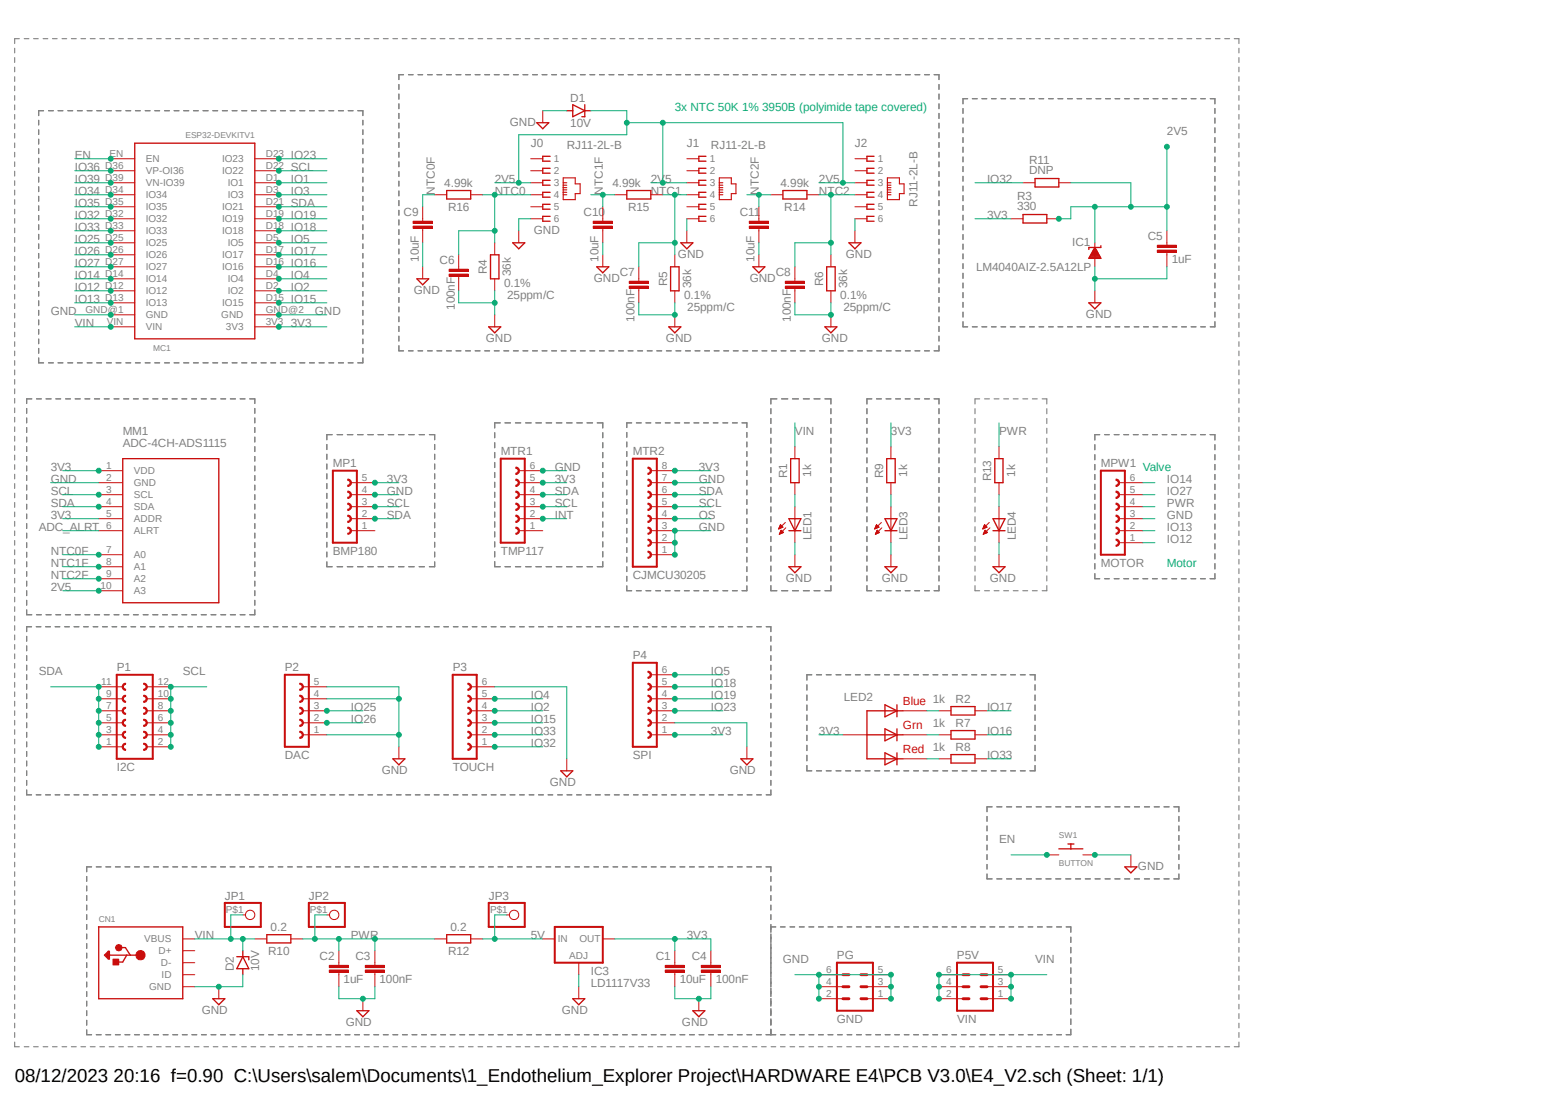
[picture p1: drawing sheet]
<svg xmlns="http://www.w3.org/2000/svg" width="297mm" height="210mm" viewBox="0 0 297 210" stroke-linecap="round" stroke-linejoin="round" font-family="sans-serif">
<defs><g id="words">
<text font-size="3.6" x="2.8" y="206.1">08/12/2023 20:16 f=0.90 C:\Users\salem\Documents\1_Endothelium_Explorer Project\HARDWARE E4\PCB V3.0\E4_V2.sch (Sheet: 1/1)</text>
<g font-size="2.2" fill="#808080">
<text x="97.1" y="24">GND</text>
<text x="108.6" y="19.4">D1</text>
<text x="101" y="27.9">J0</text>
<text x="107.9" y="28.4">RJ11-2L-B</text>
<text x="108.6" y="24.2">10V</text>
<text x="130.8" y="27.9">J1</text>
<text x="135.3" y="28.4">RJ11-2L-B</text>
<text x="162.8" y="27.9">J2</text>
<text x="222.2" y="25.7">2V5</text>
<text x="14.2" y="30.2">EN</text>
<text x="14.2" y="32.5">IO36</text>
<text x="14.2" y="34.8">IO39</text>
<text x="55.4" y="30.2">IO23</text>
<text x="55.4" y="34.8">IO1</text>
<text x="55.4" y="32.5">SCL</text>
<text x="84.6" y="35.6">4.99k</text>
<text x="94.2" y="34.8">2V5</text>
<text x="116.6" y="35.6">4.99k</text>
<text x="123.9" y="34.8">2V5</text>
<text x="148.6" y="35.6">4.99k</text>
<text x="155.9" y="34.8">2V5</text>
<text x="187.9" y="34.8">IO32</text>
<text x="195.9" y="33.2">DNP</text>
<text x="195.9" y="31.2">R11</text>
<text x="14.2" y="37.1">IO34</text>
<text x="14.2" y="39.4">IO35</text>
<text x="14.2" y="41.7">IO32</text>
<text x="55.4" y="37.1">IO3</text>
<text x="55.4" y="41.7">IO19</text>
<text x="55.4" y="39.4">SDA</text>
<text x="76.8" y="41.1">C9</text>
<text x="82.8" y="37.1" transform="rotate(-90 82.8 37.1)">NTC0F</text>
<text x="85.3" y="40.2">R16</text>
<text x="94.2" y="37.1">NTC0</text>
<text x="111.1" y="41.1">C10</text>
<text x="114.8" y="37.1" transform="rotate(-90 114.8 37.1)">NTC1F</text>
<text x="119.6" y="40.2">R15</text>
<text x="123.9" y="37.1">NTC1</text>
<text x="140.8" y="41.1">C11</text>
<text x="144.5" y="37.1" transform="rotate(-90 144.5 37.1)">NTC2F</text>
<text x="149.3" y="40.2">R14</text>
<text x="155.9" y="37.1">NTC2</text>
<text x="174.7" y="39.4" transform="rotate(-90 174.7 39.4)">RJ11-2L-B</text>
<text x="187.9" y="41.7">3V3</text>
<text x="193.6" y="40">330</text>
<text x="193.6" y="38">R3</text>
<text x="14.2" y="43.9">IO33</text>
<text x="14.2" y="46.2">IO25</text>
<text x="55.4" y="46.2">IO5</text>
<text x="55.4" y="43.9">IO18</text>
<text x="101.6" y="44.5">GND</text>
<text x="204.1" y="46.8">IC1</text>
<text x="218.5" y="45.6">C5</text>
<text x="14.2" y="48.5">IO26</text>
<text x="14.2" y="53.1">IO14</text>
<text x="14.2" y="50.8">IO27</text>
<text x="55.4" y="48.5">IO17</text>
<text x="55.4" y="53.1">IO4</text>
<text x="55.4" y="50.8">IO16</text>
<text x="79.7" y="49.9" transform="rotate(-90 79.7 49.9)">10uF</text>
<text x="83.7" y="50.2">C6</text>
<text x="92.7" y="52.2" transform="rotate(-90 92.7 52.2)">R4</text>
<text x="97.3" y="52.6" transform="rotate(-90 97.3 52.6)">36k</text>
<text x="113.1" y="53.6">GND</text>
<text x="114" y="49.9" transform="rotate(-90 114 49.9)">10uF</text>
<text x="118" y="52.5">C7</text>
<text x="129.1" y="49.1">GND</text>
<text x="142.7" y="53.6">GND</text>
<text x="143.7" y="49.9" transform="rotate(-90 143.7 49.9)">10uF</text>
<text x="147.7" y="52.5">C8</text>
<text x="161" y="49.1">GND</text>
<text x="185.8" y="51.6">LM4040AIZ-2.5A12LP</text>
<text x="223.1" y="50">1uF</text>
<text x="9.7" y="59.9">GND</text>
<text x="14.2" y="55.4">IO12</text>
<text x="14.2" y="57.7">IO13</text>
<text x="55.4" y="55.4">IO2</text>
<text x="55.4" y="57.7">IO15</text>
<text x="59.9" y="59.9">GND</text>
<text x="78.8" y="55.9">GND</text>
<text x="86.6" y="59" transform="rotate(-90 86.6 59)">100nF</text>
<text x="96" y="54.7">0.1%</text>
<text x="96.6" y="57">25ppm/C</text>
<text x="127" y="54.5" transform="rotate(-90 127 54.5)">R5</text>
<text x="130.3" y="57">0.1%</text>
<text x="130.9" y="59.3">25ppm/C</text>
<text x="131.6" y="54.9" transform="rotate(-90 131.6 54.9)">36k</text>
<text x="156.7" y="54.5" transform="rotate(-90 156.7 54.5)">R6</text>
<text x="160" y="57">0.1%</text>
<text x="160.6" y="59.3">25ppm/C</text>
<text x="161.3" y="54.9" transform="rotate(-90 161.3 54.9)">36k</text>
<text x="14.2" y="62.2">VIN</text>
<text x="55.4" y="62.2">3V3</text>
<text x="92.5" y="65.1">GND</text>
<text x="120.8" y="61.3" transform="rotate(-90 120.8 61.3)">100nF</text>
<text x="126.8" y="65.1">GND</text>
<text x="150.5" y="61.3" transform="rotate(-90 150.5 61.3)">100nF</text>
<text x="156.5" y="65.1">GND</text>
<text x="206.8" y="60.5">GND</text>
<text x="23.4" y="82.8">MM1</text>
<text x="151.3" y="82.8">VIN</text>
<text x="169.6" y="82.8">3V3</text>
<text x="190.2" y="82.8">PWR</text>
<text x="9.7" y="89.6">3V3</text>
<text x="23.4" y="85">ADC-4CH-ADS1115</text>
<text x="63.4" y="88.9">MP1</text>
<text x="95.3" y="86.7">MTR1</text>
<text x="105.6" y="89.6">GND</text>
<text x="120.5" y="86.7">MTR2</text>
<text x="133.1" y="89.6">3V3</text>
<text x="209.6" y="88.9">MPW1</text>
<text x="9.7" y="91.9">GND</text>
<text x="9.7" y="94.2">SCL</text>
<text x="73.7" y="94.2">GND</text>
<text x="73.7" y="91.9">3V3</text>
<text x="105.6" y="91.9">3V3</text>
<text x="105.6" y="94.2">SDA</text>
<text x="133.1" y="91.9">GND</text>
<text x="133.1" y="94.2">SDA</text>
<text x="149.9" y="91" transform="rotate(-90 149.9 91)">R1</text>
<text x="154.4" y="90.8" transform="rotate(-90 154.4 90.8)">1k</text>
<text x="168.1" y="91" transform="rotate(-90 168.1 91)">R9</text>
<text x="172.7" y="90.8" transform="rotate(-90 172.7 90.8)">1k</text>
<text x="188.7" y="91.7" transform="rotate(-90 188.7 91.7)">R13</text>
<text x="193.3" y="90.8" transform="rotate(-90 193.3 90.8)">1k</text>
<text x="222.2" y="91.9">IO14</text>
<text x="222.2" y="94.2">IO27</text>
<text x="7.4" y="101">ADC_ALRT</text>
<text x="9.7" y="98.8">3V3</text>
<text x="9.7" y="96.5">SDA</text>
<text x="73.7" y="96.5">SCL</text>
<text x="73.7" y="98.8">SDA</text>
<text x="105.6" y="98.8">INT</text>
<text x="105.6" y="96.5">SCL</text>
<text x="133.1" y="96.5">SCL</text>
<text x="133.1" y="101">GND</text>
<text x="133.1" y="98.8">OS</text>
<text x="222.2" y="98.8">GND</text>
<text x="222.2" y="96.5">PWR</text>
<text x="222.2" y="101">IO13</text>
<text x="9.7" y="105.6">NTC0F</text>
<text x="9.7" y="107.9">NTC1F</text>
<text x="63.4" y="105.6">BMP180</text>
<text x="95.3" y="105.6">TMP117</text>
<text x="154.5" y="102.9" transform="rotate(-90 154.5 102.9)">LED1</text>
<text x="172.8" y="102.9" transform="rotate(-90 172.8 102.9)">LED3</text>
<text x="193.4" y="102.9" transform="rotate(-90 193.4 102.9)">LED4</text>
<text x="209.6" y="107.9">MOTOR</text>
<text x="222.2" y="103.3">IO12</text>
<text x="9.7" y="112.5">2V5</text>
<text x="9.7" y="110.2">NTC2F</text>
<text x="120.5" y="110.2">CJMCU30205</text>
<text x="149.6" y="110.8">GND</text>
<text x="167.9" y="110.8">GND</text>
<text x="188.5" y="110.8">GND</text>
<text x="120.5" y="125.5">P4</text>
<text x="7.4" y="128.5">SDA</text>
<text x="22.2" y="127.8">P1</text>
<text x="34.8" y="128.5">SCL</text>
<text x="54.2" y="127.8">P2</text>
<text x="86.2" y="127.8">P3</text>
<text x="135.3" y="128.5">IO5</text>
<text x="135.3" y="130.8">IO18</text>
<text x="66.8" y="135.3">IO25</text>
<text x="66.8" y="137.6">IO26</text>
<text x="101" y="133.1">IO4</text>
<text x="101" y="135.3">IO2</text>
<text x="101" y="137.6">IO15</text>
<text x="135.3" y="135.3">IO23</text>
<text x="135.3" y="133.1">IO19</text>
<text x="160.7" y="133.5">LED2</text>
<text x="181.9" y="133.9">R2</text>
<text x="187.9" y="135.3">IO17</text>
<text x="101" y="142.2">IO32</text>
<text x="101" y="139.9">IO33</text>
<text x="135.3" y="139.9">3V3</text>
<text x="155.9" y="139.9">3V3</text>
<text x="177.6" y="138.4">1k</text>
<text x="177.6" y="143">1k</text>
<text x="181.9" y="138.4">R7</text>
<text x="181.9" y="143">R8</text>
<text x="187.9" y="139.9">IO16</text>
<text x="22.2" y="146.8">I2C</text>
<text x="54.2" y="144.5">DAC</text>
<text x="72.7" y="147.3">GND</text>
<text x="86.2" y="146.8">TOUCH</text>
<text x="104.7" y="149.6">GND</text>
<text x="120.5" y="144.5">SPI</text>
<text x="138.9" y="147.3">GND</text>
<text x="187.9" y="144.5">IO33</text>
<text x="190.2" y="160.5">EN</text>
<text x="216.7" y="165.6">GND</text>
<text x="42.8" y="171.3">JP1</text>
<text x="58.8" y="171.3">JP2</text>
<text x="93" y="171.3">JP3</text>
<text x="37.1" y="178.8">VIN</text>
<text x="51.5" y="177.3">0.2</text>
<text x="66.8" y="178.8">PWR</text>
<text x="85.8" y="177.3">0.2</text>
<text x="101" y="178.8">5V</text>
<text x="130.8" y="178.8">3V3</text>
<text x="44.5" y="184.9" transform="rotate(-90 44.5 184.9)">D2</text>
<text x="49.3" y="184.9" transform="rotate(-90 49.3 184.9)">10V</text>
<text x="51.1" y="181.9">R10</text>
<text x="60.8" y="182.8">C2</text>
<text x="67.7" y="182.8">C3</text>
<text x="85.3" y="181.9">R12</text>
<text x="112.5" y="185.6">IC3</text>
<text x="124.8" y="182.8">C1</text>
<text x="131.7" y="182.8">C4</text>
<text x="149.1" y="183.3">GND</text>
<text x="159.3" y="182.6">PG</text>
<text x="182.2" y="182.6">P5V</text>
<text x="197.1" y="183.3">VIN</text>
<text x="65.4" y="187.1">1uF</text>
<text x="72.3" y="187.1">100nF</text>
<text x="112.5" y="187.9">LD1117V33</text>
<text x="129.4" y="187.1">10uF</text>
<text x="136.3" y="187.1">100nF</text>
<text x="38.4" y="193">GND</text>
<text x="65.8" y="195.3">GND</text>
<text x="107" y="193">GND</text>
<text x="129.8" y="195.3">GND</text>
<text x="159.3" y="194.7">GND</text>
<text x="182.2" y="194.7">VIN</text>
</g>
<g font-size="2.2" fill="#0dab76">
<text x="128.5" y="21.1">3x NTC 50K 1% 3950B (polyimide tape covered)</text>
<text x="217.6" y="89.6">Valve</text>
<text x="222.2" y="107.9">Motor</text>
</g>
<g font-size="2.2" fill="#c90d0c">
<text x="171.9" y="134.2">Blue 1k</text>
<text x="171.9" y="143.3">Red</text>
<text x="171.9" y="138.8">Grn</text>
</g>
<g font-size="1.9" fill="#808080">
<text x="20.9" y="29.9">EN</text>
<text x="50.6" y="29.9">D23</text>
<text x="20" y="32.2">D36</text>
<text x="20" y="34.5">D39</text>
<text x="27.8" y="30.9">EN</text>
<text x="27.8" y="33.2">VP-OI36</text>
<text x="27.8" y="35.5">VN-IO39</text>
<text x="42.3" y="33.2">IO22</text>
<text x="42.3" y="30.9">IO23</text>
<text x="43.3" y="35.5">IO1</text>
<text x="50.6" y="34.5">D1</text>
<text x="50.6" y="32.2">D22</text>
<text x="105.5" y="30.9">1</text>
<text x="105.5" y="33.2">2</text>
<text x="105.5" y="35.5">3</text>
<text x="135.2" y="30.9">1</text>
<text x="135.2" y="33.2">2</text>
<text x="135.2" y="35.5">3</text>
<text x="167.1" y="30.9">1</text>
<text x="167.1" y="33.2">2</text>
<text x="167.1" y="35.5">3</text>
<text x="20" y="36.7">D34</text>
<text x="20" y="39">D35</text>
<text x="20" y="41.3">D32</text>
<text x="27.8" y="37.8">IO34</text>
<text x="27.8" y="40">IO35</text>
<text x="42.3" y="40">IO21</text>
<text x="43.3" y="37.8">IO3</text>
<text x="50.6" y="41.3">D19</text>
<text x="50.6" y="39">D21</text>
<text x="50.6" y="36.7">D3</text>
<text x="105.5" y="37.8">4</text>
<text x="105.5" y="40">5</text>
<text x="135.2" y="37.8">4</text>
<text x="135.2" y="40">5</text>
<text x="167.1" y="37.8">4</text>
<text x="167.1" y="40">5</text>
<text x="20" y="43.6">D33</text>
<text x="20" y="45.9">D25</text>
<text x="27.8" y="42.3">IO32</text>
<text x="27.8" y="44.6">IO33</text>
<text x="27.8" y="46.9">IO25</text>
<text x="42.3" y="44.6">IO18</text>
<text x="42.3" y="42.3">IO19</text>
<text x="43.3" y="46.9">IO5</text>
<text x="50.6" y="45.9">D5</text>
<text x="50.6" y="43.6">D18</text>
<text x="105.5" y="42.3">6</text>
<text x="135.2" y="42.3">6</text>
<text x="167.1" y="42.3">6</text>
<text x="20" y="48.2">D26</text>
<text x="20" y="50.5">D27</text>
<text x="20" y="52.7">D14</text>
<text x="27.8" y="49.2">IO26</text>
<text x="27.8" y="51.5">IO27</text>
<text x="27.8" y="53.8">IO14</text>
<text x="42.3" y="51.5">IO16</text>
<text x="42.3" y="49.2">IO17</text>
<text x="43.3" y="53.8">IO4</text>
<text x="50.6" y="52.7">D4</text>
<text x="50.6" y="50.5">D16</text>
<text x="50.6" y="48.2">D17</text>
<text x="16.3" y="59.6">GND@1</text>
<text x="20" y="55">D12</text>
<text x="20" y="57.3">D13</text>
<text x="27.8" y="56">IO12</text>
<text x="27.8" y="58.3">IO13</text>
<text x="42.3" y="58.3">IO15</text>
<text x="43.3" y="56">IO2</text>
<text x="50.6" y="59.6">GND@2</text>
<text x="50.6" y="57.3">D15</text>
<text x="50.6" y="55">D2</text>
<text x="20.4" y="61.9">VIN</text>
<text x="27.8" y="60.6">GND</text>
<text x="27.8" y="62.9">VIN</text>
<text x="42.1" y="60.6">GND</text>
<text x="43" y="62.9">3V3</text>
<text x="50.6" y="61.9">3V3</text>
<text x="20.2" y="89.3">1</text>
<text x="100.9" y="89.3">6</text>
<text x="126" y="89.3">8</text>
<text x="20.2" y="91.6">2</text>
<text x="20.2" y="93.9">3</text>
<text x="25.5" y="90.3">VDD</text>
<text x="25.5" y="92.6">GND</text>
<text x="25.5" y="94.9">SCL</text>
<text x="68.9" y="93.9">4</text>
<text x="68.9" y="91.6">5</text>
<text x="100.9" y="93.9">4</text>
<text x="100.9" y="91.6">5</text>
<text x="126" y="93.9">6</text>
<text x="126" y="91.6">7</text>
<text x="215.1" y="93.9">5</text>
<text x="215.1" y="91.6">6</text>
<text x="20.2" y="96.2">4</text>
<text x="20.2" y="98.5">5</text>
<text x="20.2" y="100.8">6</text>
<text x="25.5" y="97.2">SDA</text>
<text x="25.5" y="99.5">ADDR</text>
<text x="25.5" y="101.8">ALRT</text>
<text x="68.9" y="100.8">1</text>
<text x="68.9" y="98.5">2</text>
<text x="68.9" y="96.2">3</text>
<text x="100.9" y="100.8">1</text>
<text x="100.9" y="98.5">2</text>
<text x="100.9" y="96.2">3</text>
<text x="126" y="100.8">3</text>
<text x="126" y="98.5">4</text>
<text x="126" y="96.2">5</text>
<text x="215.1" y="100.8">2</text>
<text x="215.1" y="98.5">3</text>
<text x="215.1" y="96.2">4</text>
<text x="20.2" y="105.3">7</text>
<text x="20.2" y="107.6">8</text>
<text x="25.5" y="106.3">A0</text>
<text x="126" y="105.3">1</text>
<text x="126" y="103">2</text>
<text x="215.1" y="103">1</text>
<text x="19.1" y="112.2">10</text>
<text x="20.2" y="109.9">9</text>
<text x="25.5" y="108.6">A1</text>
<text x="25.5" y="110.9">A2</text>
<text x="25.5" y="113.2">A3</text>
<text x="19.3" y="130.4">11</text>
<text x="30.1" y="130.4">12</text>
<text x="59.7" y="130.4">5</text>
<text x="91.7" y="130.4">6</text>
<text x="126" y="130.4">5</text>
<text x="126" y="128.1">6</text>
<text x="20.2" y="137.3">5</text>
<text x="20.2" y="135">7</text>
<text x="20.2" y="132.7">9</text>
<text x="30.1" y="137.3">6</text>
<text x="30.1" y="135">8</text>
<text x="30.1" y="132.7">10</text>
<text x="59.7" y="137.3">2</text>
<text x="59.7" y="135">3</text>
<text x="59.7" y="132.7">4</text>
<text x="91.7" y="137.3">3</text>
<text x="91.7" y="135">4</text>
<text x="91.7" y="132.7">5</text>
<text x="126" y="137.3">2</text>
<text x="126" y="135">3</text>
<text x="126" y="132.7">4</text>
<text x="20.2" y="141.9">1</text>
<text x="20.2" y="139.6">3</text>
<text x="30.1" y="141.9">2</text>
<text x="30.1" y="139.6">4</text>
<text x="59.7" y="139.6">1</text>
<text x="91.7" y="141.9">1</text>
<text x="91.7" y="139.6">2</text>
<text x="126" y="139.6">1</text>
<text x="43" y="173.9">P$1</text>
<text x="59" y="173.9">P$1</text>
<text x="93.3" y="173.9">P$1</text>
<text x="27.5" y="179.4">VBUS</text>
<text x="106.2" y="179.3">IN</text>
<text x="110.3" y="179.3">OUT</text>
<text x="30.2" y="181.7">D+</text>
<text x="30.6" y="184">D-</text>
<text x="108.4" y="182.6">ADJ</text>
<text x="157.3" y="185.3">6</text>
<text x="167.1" y="185.3">5</text>
<text x="180.2" y="185.3">6</text>
<text x="190" y="185.3">5</text>
<text x="28.4" y="188.6">GND</text>
<text x="30.8" y="186.3">ID</text>
<text x="157.3" y="189.9">2</text>
<text x="157.3" y="187.6">4</text>
<text x="167.1" y="189.9">1</text>
<text x="167.1" y="187.6">3</text>
<text x="180.2" y="189.9">2</text>
<text x="180.2" y="187.6">4</text>
<text x="190" y="189.9">1</text>
<text x="190" y="187.6">3</text>
</g>
<g font-size="1.6" fill="#808080">
<text x="35.3" y="26.2">ESP32-DEVKITV1</text>
<text x="29.2" y="66.8">MC1</text>
<text x="201.6" y="159.6">SW1</text>
<text x="201.6" y="164.8">BUTTON</text>
<text x="18.8" y="175.6">CN1</text>
</g>
</g></defs>
<path d="M2.8 2.8l235.5 196.6M238.3 2.8l-235.5 196.6" fill="none" stroke="#fff" stroke-width=".19"/>
<g fill="none" stroke="#808080" stroke-width=".21">
<path d="M2.8 9.2v.9M2.8 11v.9M2.8 12.8v.9M2.8 14.6v.9M2.8 16.4v.9M2.8 18.2v.9M2.8 20v.9M3.7 7.4h-.9v.9M4.6 7.4h.9M6.4 7.4h.9M8.2 7.4h.9M10 7.4h.9"/>
<path d="M11.8 7.4h.9M13.6 7.4h.9M15.4 7.4h.9M17.2 7.4h.9M19 7.4h.9M20.8 7.4h.9M22.6 7.4h.9M24.4 7.4h.9M26.2 7.4h.9M28 7.4h.9M29.8 7.4h.9M31.6 7.4h.9"/>
<path d="M33.4 7.4h.9M35.2 7.4h.9M37 7.4h.9M38.8 7.4h.9M40.6 7.4h.9M42.4 7.4h.9M44.2 7.4h.9M46 7.4h.9M47.8 7.4h.9M49.6 7.4h.9M51.4 7.4h.9M53.2 7.4h.9"/>
<path d="M55 7.4h.9M56.8 7.4h.9M58.6 7.4h.9M60.4 7.4h.9M62.2 7.4h.9M64 7.4h.9M65.8 7.4h.9M67.6 7.4h.9M69.4 7.4h.9M71.2 7.4h.9M73 7.4h.9M74.8 7.4h.9"/>
<path d="M75.9 16.1v.9M75.9 17.9v1M75.9 19.8v.9M76.6 7.4h.9M76.8 14.2h-.9v1M77.8 14.2h.9M78.4 7.4h.9M79.6 14.2h.9M80.2 7.4h.9M81.4 14.2h.9M82 7.4h.9M83.2 14.2h.9"/>
<path d="M83.8 7.4h.9M85 14.2h.9M85.6 7.4h.9M86.8 14.2h1M87.4 7.4h.9M88.6 14.2h1M89.2 7.4h.9M90.5 14.2h.9M91 7.4h.9M92.3 14.2h.9M92.8 7.4h.9M94.1 14.2h.9"/>
<path d="M94.6 7.4h.9M95.9 14.2h1M96.4 7.4h.9M97.7 14.2h1M98.2 7.4h.9M99.6 14.2h.9M100 7.4h.9M101.4 14.2h.9M101.8 7.4h.9M103.2 14.2h.9M103.6 7.4h.9M105 14.2h1"/>
<path d="M105.4 7.4h.9M106.8 14.2h1M107.2 7.4h.9M108.7 14.2h.9M109 7.4h.9M110.5 14.2h.9M110.8 7.4h.9M112.3 14.2h.9M112.6 7.4h.9M114.1 14.2h1M114.4 7.4h.9M116 14.2h.9"/>
<path d="M116.2 7.4h.9M117.8 14.2h.9M118 7.4h.9M119.6 14.2h.9M119.8 7.4h.9M121.4 14.2h.9M121.6 7.4h.9M123.2 14.2h1M123.4 7.4h.9M125.1 14.2h.9M125.2 7.4h.9M126.9 14.2h.9"/>
<path d="M127 7.4h.9M128.7 14.2h.9M128.8 7.4h.9M130.5 14.2h.9M130.6 7.4h.9M132.3 14.2h1M132.4 7.4h.9M134.2 14.2h.9M134.2 7.4h.9M136 7.4h.9M136 14.2h.9M137.8 7.4h.9"/>
<path d="M137.8 14.2h.9M139.6 7.4h.9M139.6 14.2h.9M141.4 7.4h.9M141.4 14.2h1M143.2 7.4h.9M143.3 14.2h.9M145 7.4h.9M145.1 14.2h.9M146.8 7.4h.9M146.9 14.2h.9M148.6 7.4h.9"/>
<path d="M148.7 14.2h.9M150.4 7.4h.9M150.5 14.2h1M152.2 7.4h.9M152.4 14.2h.9M154 7.4h.9M154.2 14.2h.9M155.8 7.4h.9M156 14.2h.9M157.6 7.4h.9M157.8 14.2h.9M159.4 7.4h.9"/>
<path d="M159.6 14.2h1M161.2 7.4h.9M161.5 14.2h.9M163 7.4h.9M163.3 14.2h.9M164.8 7.4h.9M165.1 14.2h.9M166.6 7.4h.9M166.9 14.2h1M168.4 7.4h.9M168.7 14.2h1M170.2 7.4h.9"/>
<path d="M170.6 14.2h.9M172 7.4h.9M172.4 14.2h.9M173.8 7.4h.9M174.2 14.2h.9M175.6 7.4h.9M176 14.2h1M177.4 7.4h.9M177.8 14.2h1v1M178.8 16.1v.9M178.8 17.9v1M178.8 19.8v.9"/>
<path d="M179.2 7.4h.9M181 7.4h.9M182.8 7.4h.9M184.2 18.8h-.9v1M184.6 7.4h.9M185.1 18.8h1M186.4 7.4h.9M186.9 18.8h1M188.2 7.4h.9M188.8 18.8h.9M190 7.4h.9M190.6 18.8h.9"/>
<path d="M191.8 7.4h.9M192.4 18.8h.9M193.6 7.4h.9M194.2 18.8h.9M195.4 7.4h.9M196 18.8h.9M197.2 7.4h.9M197.8 18.8h.9M199 7.4h.9M199.6 18.8h.9M200.8 7.4h.9M201.4 18.8h1"/>
<path d="M202.6 7.4h.9M203.2 18.8h1M204.4 7.4h.9M205.1 18.8h.9M206.2 7.4h.9M206.9 18.8h.9M208 7.4h.9M208.7 18.8h.9M209.8 7.4h.9M210.5 18.8h.9M211.6 7.4h.9M212.3 18.8h.9"/>
<path d="M213.4 7.4h.9M214.1 18.8h.9M215.2 7.4h.9M215.9 18.8h.9M217 7.4h.9M217.7 18.8h1M218.8 7.4h.9M219.5 18.8h1M220.6 7.4h.9M221.4 18.8h.8M222.4 7.4h.9M223.2 18.8h.9"/>
<path d="M224.2 7.4h.9M225 18.8h.9M226 7.4h.9M226.8 18.8h.9M227.8 7.4h.9M228.6 18.8h.9M229.6 7.4h.9M230.4 18.8h.9v1M231.4 7.4h.9M233.2 7.4h.9M235 7.4h.9v.9M235.9 9.2v.9"/>
<path d="M235.9 11v.9M235.9 12.8v.9M235.9 14.6v.9M235.9 16.4v.9M235.9 18.2v.9M235.9 20v.9M2.8 21.8v.9M2.8 23.6v.9M2.8 25.4v.9M2.8 27.2v.9M2.8 29v.9M2.8 30.8v.9"/>
<path d="M2.8 32.6v.9M2.8 34.4v.9M2.8 36.2v.9M2.8 38v.9M2.8 39.8v.9M7.4 22.9v.9M7.4 24.7v.9M7.4 26.5v.9M7.4 28.3v1M7.4 30.1v.9M7.4 32v.9M7.4 33.7v1"/>
<path d="M7.4 35.6v.9M7.4 37.4v.9M7.4 39.2v.9M8.3 21.1h-.9v.9M9.2 21.1h1M11 21.1h1M12.9 21.1h.9M14.7 21.1h1M16.6 21.1h.9M18.4 21.1h.9M20.3 21.1h.9M22.1 21.1h.9"/>
<path d="M24 21.1h.9M25.8 21.1h.9M27.6 21.1h1M29.5 21.1h.9M31.3 21.1h1M33.1 21.1h1M35 21.1h.9M36.8 21.1h1M38.7 21.1h.9M40.5 21.1h.9M42.3 21.1h1M44.2 21.1h.9"/>
<path d="M46 21.1h1M47.9 21.1h.9M49.7 21.1h1M51.6 21.1h.9M53.4 21.1h1M55.2 21.1h1M57.1 21.1h.9M58.9 21.1h1M60.7 21.1h1M62.6 21.1h.9M64.4 21.1h1M66.3 21.1h.9"/>
<path d="M68.1 21.1h1v.9M69.1 22.9v.9M69.1 24.7v.9M69.1 26.5v.9M69.1 28.3v1M69.1 30.1v.9M69.1 32v.9M69.1 33.7v1M69.1 35.6v.9M69.1 37.4v.9M69.1 39.2v.9M75.9 21.6v1"/>
<path d="M75.9 23.5v.9M75.9 25.3v.9M75.9 27.1v1M75.9 29v.9M75.9 30.8v.9M75.9 32.7v.9M75.9 34.5v.9M75.9 36.4v.9M75.9 38.2v1M178.8 21.6v1M178.8 23.5v.9M178.8 25.3v.9"/>
<path d="M178.8 27.1v1M178.8 29v.9M178.8 30.8v.9M178.8 32.7v.9M178.8 34.5v.9M178.8 36.4v.9M178.8 38.2v1M183.3 20.7v.9M183.3 22.5v1M183.3 24.3v1M183.3 26.2v.9M183.3 28v1"/>
<path d="M183.3 29.9v.9M183.3 31.7v1M183.3 33.6v.9M183.3 35.4v1M183.3 37.3v.9M183.3 39.1v.9M231.3 20.7v.9M231.3 22.5v1M231.3 24.3v1M231.3 26.2v.9M231.3 28v1M231.3 29.9v.9"/>
<path d="M231.3 31.7v1M231.3 33.6v.9M231.3 35.4v1M231.3 37.3v.9M231.3 39.1v.9M235.9 21.8v.9M235.9 23.6v.9M235.9 25.4v.9M235.9 27.2v.9M235.9 29v.9M235.9 30.8v.9M235.9 32.6v.9"/>
<path d="M235.9 34.4v.9M235.9 36.2v.9M235.9 38v.9M235.9 39.8v.9M2.8 41.6v.9M2.8 43.4v.9M2.8 45.2v.9M2.8 47v.9M2.8 48.8v.9M2.8 50.6v.9M2.8 52.5v.8M2.8 54.2v.9"/>
<path d="M2.8 56v.9M2.8 57.8v1M2.8 59.6v.9M7.4 41v.9M7.4 42.8v.9M7.4 44.6v1M7.4 46.4v.9M7.4 48.3v.8M7.4 50v1M7.4 51.9v.9M7.4 53.7v.9M7.4 55.5v.9"/>
<path d="M7.4 57.3v.9M7.4 59.1v.9M69.1 41v.9M69.1 42.8v.9M69.1 44.6v1M69.1 46.4v.9M69.1 48.3v.8M69.1 50v1M69.1 51.9v.9M69.1 53.7v.9M69.1 55.5v.9M69.1 57.3v.9"/>
<path d="M69.1 59.1v.9M75.9 40v1M75.9 41.9v.9M75.9 43.7v1M75.9 45.6v.9M75.9 47.4v.9M75.9 49.2v1M75.9 51.1v.9M75.9 53v.9M75.9 54.8v.9M75.9 56.6v1M75.9 58.5v.9"/>
<path d="M178.8 40v1M178.8 41.9v.9M178.8 43.7v1M178.8 45.6v.9M178.8 47.4v.9M178.8 49.2v1M178.8 51.1v.9M178.8 53v.9M178.8 54.8v.9M178.8 56.6v1M178.8 58.5v.9M183.3 41v.9"/>
<path d="M183.3 42.8v1M183.3 44.7v.9M183.3 46.5v1M183.3 48.3v1M183.3 50.2v.9M183.3 52v1M183.3 53.9v.9M183.3 55.7v1M183.3 57.6v.9M183.3 59.4v1M231.3 41v.9M231.3 42.8v1"/>
<path d="M231.3 44.7v.9M231.3 46.5v1M231.3 48.3v1M231.3 50.2v.9M231.3 52v1M231.3 53.9v.9M231.3 55.7v1M231.3 57.6v.9M231.3 59.4v1M235.9 41.6v.9M235.9 43.4v.9M235.9 45.2v.9"/>
<path d="M235.9 47v.9M235.9 48.8v.9M235.9 50.6v.9M235.9 52.5v.8M235.9 54.2v.9M235.9 56v.9M235.9 57.8v1M235.9 59.6v.9M2.8 61.4v1M2.8 63.2v.9M2.8 65.1v.9M2.8 66.8v.9"/>
<path d="M2.8 68.7v.9M2.8 70.4v1M2.8 72.3v.9M2.8 74v1M2.8 75.9v.9M2.8 77.7v.9M2.8 79.5v.8M5.1 77.8v.9M5.1 79.6v.9M6.1 75.9h-1v.9M6.9 75.9h1M7.4 60.9v.9"/>
<path d="M7.4 62.7v.9M7.4 64.6v.8M7.4 66.3v1M7.4 68.2v.9h.9M8.8 75.9h.9M9.2 69.1h1M10.6 75.9h1M11 69.1h1M12.5 75.9h.9M12.9 69.1h.9M14.3 75.9h1M14.7 69.1h1"/>
<path d="M16.2 75.9h.9M16.6 69.1h.9M18 75.9h1M18.4 69.1h.9M19.9 75.9h.9M20.3 69.1h.9M21.7 75.9h.9M22.1 69.1h.9M23.5 75.9h1M24 69.1h.9M25.4 75.9h.9M25.8 69.1h.9"/>
<path d="M27.3 75.9h.9M27.6 69.1h1M29.1 75.9h1M29.5 69.1h.9M30.9 75.9h1M31.3 69.1h1M32.8 75.9h.9M33.1 69.1h1M34.6 75.9h1M35 69.1h.9M36.5 75.9h.9M36.8 69.1h1"/>
<path d="M38.3 75.9h1M38.7 69.1h.9M40.2 75.9h.9M40.5 69.1h.9M42 75.9h1M42.3 69.1h1M43.9 75.9h.9M44.2 69.1h.9M45.7 75.9h1M46 69.1h1M47.5 75.9h1v.9M47.9 69.1h.9"/>
<path d="M48.5 77.8v.9M48.5 79.6v.9M49.7 69.1h1M51.6 69.1h.9M53.4 69.1h1M55.2 69.1h1M57.1 69.1h.9M58.9 69.1h1M60.7 69.1h1M62.6 69.1h.9M64.4 69.1h1M66.3 69.1h.9"/>
<path d="M69.1 60.9v.9M69.1 62.7v.9M69.1 64.6v.8M69.1 66.3v1M69.1 68.2v.9h-1M75.9 60.3v1M75.9 62.1v1M75.9 64v.9M75.9 65.8v1h.9M77.8 66.8h.9M79.6 66.8h.9M81.4 66.8h.9"/>
<path d="M83.2 66.8h.9M85 66.8h.9M86.8 66.8h1M88.6 66.8h1M90.5 66.8h.9M92.3 66.8h.9M94.1 66.8h.9M95.9 66.8h1M97.7 66.8h1M99.6 66.8h.9M101.4 66.8h.9M103.2 66.8h.9"/>
<path d="M105 66.8h1M106.8 66.8h1M108.7 66.8h.9M110.5 66.8h.9M112.3 66.8h.9M114.1 66.8h1M116 66.8h.9M117.8 66.8h.9M119.6 66.8h.9M121.4 66.8h.9M123.2 66.8h1M125.1 66.8h.9"/>
<path d="M126.9 66.8h.9M128.7 66.8h.9M130.5 66.8h.9M132.3 66.8h1M134.2 66.8h.9M136 66.8h.9M137.8 66.8h.9M139.6 66.8h.9M141.4 66.8h1M143.3 66.8h.9M145.1 66.8h.9M146.8 77.8v1"/>
<path d="M146.8 79.7v.9M146.9 66.8h.9M147.9 75.9h-1.1v1M148.7 66.8h.9M148.8 75.9h1.2M150.5 66.8h1M150.9 75.9h1.1M152.4 66.8h.9M153 75.9h1.1M154.2 66.8h.9M155 75.9h1.1M156 66.8h.9"/>
<path d="M157.1 75.9h1.1v1M157.8 66.8h.9M158.2 77.8v1M158.2 79.7v.9M159.6 66.8h1M161.5 66.8h.9M163.3 66.8h.9M165.1 77.8v1M165.1 79.7v.9M165.1 66.8h.9M166 75.9h-.9v1M166.9 75.9h.9"/>
<path d="M166.9 66.8h1M168.7 75.9h.9M168.7 66.8h1M170.5 75.9h.9M170.6 66.8h.9M172.3 75.9h1M172.4 66.8h.9M174.2 75.9h.9M174.2 66.8h.9M176 75.9h1M176 66.8h1M177.8 75.9h1v1"/>
<path d="M178.8 60.3v1M178.8 62.1v1M178.8 64v.9M178.8 65.8v1h-1M178.8 77.8v1M178.8 79.7v.9M183.3 61.3v.9h.9M185.1 62.2h1M185.6 77.8v1M185.6 79.7v.9M186.5 75.9h-.9v1M186.9 62.2h1"/>
<path d="M187.5 75.9h.9M188.8 62.2h.9M189.3 75.9h.9M190.6 62.2h.9M191.1 75.9h.9M192.4 62.2h.9M192.9 75.9h.9M194.2 62.2h.9M194.7 75.9h1M196 62.2h.9M196.6 75.9h.9M197.8 62.2h.9"/>
<path d="M198.4 75.9h.9v1M199.3 77.8v1M199.3 79.7v.9M199.6 62.2h.9M201.4 62.2h1M203.2 62.2h1M205.1 62.2h.9M206.9 62.2h.9M208.7 62.2h.9M210.5 62.2h.9M212.3 62.2h.9M214.1 62.2h.9"/>
<path d="M215.9 62.2h.9M217.7 62.2h1M219.5 62.2h1M221.4 62.2h.8M223.2 62.2h.9M225 62.2h.9M226.8 62.2h.9M228.6 62.2h.9M231.3 61.3v.9h-.9M235.9 61.4v1M235.9 63.2v.9M235.9 65.1v.9"/>
<path d="M235.9 66.8v.9M235.9 68.7v.9M235.9 70.4v1M235.9 72.3v.9M235.9 74v1M235.9 75.9v.9M235.9 77.7v.9M235.9 79.5v.8M2.8 81.3v.9M2.8 83.1v.9M2.8 84.9v.9M2.8 86.7v.9"/>
<path d="M2.8 88.5v.9M2.8 90.3v.9M2.8 92.1v.9M2.8 93.9v.9M2.8 95.7v.9M2.8 97.5v.9M2.8 99.3v.9M5.1 81.4v.9M5.1 83.2v1M5.1 85v1M5.1 86.9v.9M5.1 88.7v1"/>
<path d="M5.1 90.6v.9M5.1 92.4v.9M5.1 94.2v.9M5.1 96v.9M5.1 97.9v.9M5.1 99.7v.9M48.5 81.4v.9M48.5 83.2v1M48.5 85v1M48.5 86.9v.9M48.5 88.7v1M48.5 90.6v.9"/>
<path d="M48.5 92.4v.9M48.5 94.2v.9M48.5 96v.9M48.5 97.9v.9M48.5 99.7v.9M62.2 84.6v1M62.2 86.5v1M62.2 88.3v1M62.2 90.2v1M62.2 92.1v.9M62.2 93.9v1M62.2 95.8v1"/>
<path d="M62.2 97.7v.9M62.2 99.5v1M63.2 82.8h-1v.9M64.2 82.8h1M66.1 82.8h1.1M68.1 82.8h1M70 82.8h1.1M72 82.8h1M73.9 82.8h1.1M75.9 82.8h1M77.8 82.8h1.1M79.8 82.8h1"/>
<path d="M81.7 82.8h1.1v.9M82.8 84.6v1M82.8 86.5v1M82.8 88.3v1M82.8 90.2v1M82.8 92.1v.9M82.8 93.9v1M82.8 95.8v1M82.8 97.7v.9M82.8 99.5v1M94.2 82.4v1M94.2 84.3v1"/>
<path d="M94.2 86.1v1.1M94.2 88.1v.9M94.2 90v.9M94.2 91.8v1M94.2 93.7v1M94.2 95.6v1M94.2 97.5v1M94.2 99.4v1M95.2 80.5h-1v1M96.1 80.5h1.1M98.1 80.5h1M100.1 80.5h1"/>
<path d="M102 80.5h1.1M104 80.5h1M105.9 80.5h1.1M107.9 80.5h1M109.8 80.5h1.1M111.8 80.5h1M113.7 80.5h1.1v1M114.8 82.4v1M114.8 84.3v1M114.8 86.1v1.1M114.8 88.1v.9M114.8 90v.9"/>
<path d="M114.8 91.8v1M114.8 93.7v1M114.8 95.6v1M114.8 97.5v1M114.8 99.4v1M119.3 82.3v1M119.3 84.2v.9M119.3 86v.9M119.3 87.8v.9M119.3 89.6v1M119.3 91.4v1M119.3 93.3v.9"/>
<path d="M119.3 95.1v1M119.3 96.9v1M119.3 98.8v.9M120.3 80.5h-1v.9M121.2 80.5h.9M123 80.5h.9M124.8 80.5h1M126.7 80.5h.9M128.5 80.5h.9M130.3 80.5h.9M132.1 80.5h1M133.9 80.5h1"/>
<path d="M135.8 80.5h.9M137.6 80.5h1M139.4 80.5h1M141.3 80.5h.9v.9M142.2 82.3v1M142.2 84.2v.9M142.2 86v.9M142.2 87.8v.9M142.2 89.6v1M142.2 91.4v1M142.2 93.3v.9M142.2 95.1v1"/>
<path d="M142.2 96.9v1M142.2 98.8v.9M146.8 81.5v1M146.8 83.4v1M146.8 85.3v1M146.8 87.2v.9M146.8 89v1M146.8 90.9v1M146.8 92.8v1M146.8 94.7v.9M146.8 96.5v1M146.8 98.4v1"/>
<path d="M158.2 81.5v1M158.2 83.4v1M158.2 85.3v1M158.2 87.2v.9M158.2 89v1M158.2 90.9v1M158.2 92.8v1M158.2 94.7v.9M158.2 96.5v1M158.2 98.4v1M165.1 81.5v1M165.1 83.4v1"/>
<path d="M165.1 85.3v1M165.1 87.2v.9M165.1 89v1M165.1 90.9v1M165.1 92.8v1M165.1 94.7v.9M165.1 96.5v1M165.1 98.4v1M178.8 81.5v1M178.8 83.4v1M178.8 85.3v1M178.8 87.2v.9"/>
<path d="M178.8 89v1M178.8 90.9v1M178.8 92.8v1M178.8 94.7v.9M178.8 96.5v1M178.8 98.4v1M185.6 81.5v1M185.6 83.4v1M185.6 85.3v1M185.6 87.2v.9M185.6 89v1M185.6 90.9v1"/>
<path d="M185.6 92.8v1M185.6 94.7v.9M185.6 96.5v1M185.6 98.4v1M199.3 81.5v1M199.3 83.4v1M199.3 85.3v1M199.3 87.2v.9M199.3 89v1M199.3 90.9v1M199.3 92.8v1M199.3 94.7v.9"/>
<path d="M199.3 96.5v1M199.3 98.4v1M208.4 84.7v.9M208.4 86.6v.9M208.4 88.4v1.1M208.4 90.3v1M208.4 92.2v1M208.4 94.1v1M208.4 96v1M208.4 97.9v1M208.4 99.8v1M209.4 82.8h-1v1"/>
<path d="M210.3 82.8h.9M212.1 82.8h1M214 82.8h.9M215.8 82.8h.9M217.6 82.8h.9M219.4 82.8h.9M221.3 82.8h.9M223.1 82.8h.9M224.9 82.8h.9M226.7 82.8h1M228.6 82.8h.9M230.4 82.8h.9v1"/>
<path d="M231.3 84.7v.9M231.3 86.6v.9M231.3 88.4v1.1M231.3 90.3v1M231.3 92.2v1M231.3 94.1v1M231.3 96v1M231.3 97.9v1M231.3 99.8v1M235.9 81.3v.9M235.9 83.1v.9M235.9 84.9v.9"/>
<path d="M235.9 86.7v.9M235.9 88.5v.9M235.9 90.3v.9M235.9 92.1v.9M235.9 93.9v.9M235.9 95.7v.9M235.9 97.5v.9M235.9 99.3v.9M2.8 101.1v.9M2.8 102.9v.9M2.8 104.7v.9M2.8 106.5v.9"/>
<path d="M2.8 108.3v.9M2.8 110.1v.9M2.8 111.9v.9M2.8 113.7v.9M2.8 115.5v.9M2.8 117.3v.9M2.8 119.1v.9M5.1 101.5v.9M5.1 103.3v1M5.1 105.2v.9M5.1 107v.9M5.1 108.8v.9"/>
<path d="M5.1 110.7v.9M5.1 112.5v.9M5.1 114.3v.9M5.1 116.1v1h1M6 119.3h-.9v1M6.9 119.3h.9M6.9 117.1h1M8.7 119.3h.9M8.8 117.1h.9M10.5 119.3h.9M10.6 117.1h1M12.3 119.3h.9"/>
<path d="M12.5 117.1h.9M14.1 119.3h.9M14.3 117.1h1M15.9 119.3h.9M16.2 117.1h.9M17.7 119.3h.9M18 117.1h1M19.5 119.3h.9M19.9 117.1h.9M21.3 119.3h.9M21.7 117.1h.9M23.1 119.3h.9"/>
<path d="M23.5 117.1h1M24.9 119.3h.9M25.4 117.1h.9M26.8 119.3h.8M27.3 117.1h.9M28.5 119.3h1M29.1 117.1h1M30.4 119.3h.8M30.9 117.1h1M32.2 119.3h.9M32.8 117.1h.9M34 119.3h.9"/>
<path d="M34.6 117.1h1M35.8 119.3h.9M36.5 117.1h.9M37.6 119.3h.9M38.3 117.1h1M39.4 119.3h.9M40.2 117.1h.9M41.2 119.3h.9M42 117.1h1M43 119.3h.9M43.9 117.1h.9M44.8 119.3h.9"/>
<path d="M45.7 117.1h1M46.6 119.3h.9M48.4 119.3h.9M48.5 101.5v.9M48.5 103.3v1M48.5 105.2v.9M48.5 107v.9M48.5 108.8v.9M48.5 110.7v.9M48.5 112.5v.9M48.5 114.3v.9M48.5 116.1v1h-1"/>
<path d="M50.2 119.3h.9M52 119.3h.9M53.8 119.3h.9M55.6 119.3h.9M57.4 119.3h.9M59.2 119.3h1M61 119.3h.9M62.2 107v.9h1M62.2 101.4v.9M62.2 103.3v.9M62.2 105.1v.9M62.8 119.3h1"/>
<path d="M64.2 107.9h1M64.6 119.3h.9M66.1 107.9h1.1M66.5 119.3h.9M68.1 107.9h1M68.2 119.3h1M70 107.9h1.1M70.1 119.3h.9M71.9 119.3h.9M72 107.9h1M73.7 119.3h.9M73.9 107.9h1.1"/>
<path d="M75.5 119.3h.9M75.9 107.9h1M77.3 119.3h.9M77.8 107.9h1.1M79.1 119.3h.9M79.8 107.9h1M80.9 119.3h.9M82.7 119.3h.9M82.8 107v.9h-1.1M82.8 101.4v.9M82.8 103.3v.9M82.8 105.1v.9"/>
<path d="M84.5 119.3h.9M86.3 119.3h.9M88.1 119.3h.9M89.9 119.3h.9M91.7 119.3h.9M93.5 119.3h.9M94.2 101.3v.9M94.2 103.2v.9M94.2 105v1M94.2 106.9v1h1M95.3 119.3h.9M96.1 107.9h1.1"/>
<path d="M97.1 119.3h.9M98.1 107.9h1M98.9 119.3h.9M100.1 107.9h1M100.8 119.3h.8M102 107.9h1.1M102.5 119.3h1M104 107.9h1M104.4 119.3h.8M105.9 107.9h1.1M106.2 119.3h.9M107.9 107.9h1"/>
<path d="M107.9 119.3h1M109.8 119.3h.9M109.8 107.9h1.1M111.6 119.3h.9M111.8 107.9h1M113.4 119.3h.9M114.8 101.3v.9M114.8 103.2v.9M114.8 105v1M114.8 106.9v1h-1.1M115.2 119.3h.9M117 119.3h.9"/>
<path d="M118.8 119.3h.9M119.3 111.5v1h1M119.3 100.6v.9M119.3 102.4v.9M119.3 104.3v.9M119.3 106.1v.9M119.3 107.9v.9M119.3 109.7v1M120.6 119.3h.9M121.2 112.5h.9M122.4 119.3h.9M123 112.5h.9"/>
<path d="M124.2 119.3h.9M124.8 112.5h1M126 119.3h.9M126.7 112.5h.9M127.8 119.3h.9M128.5 112.5h.9M129.6 119.3h.9M130.3 112.5h.9M131.4 119.3h.9M132.1 112.5h1M133.2 119.3h.9M133.9 112.5h1"/>
<path d="M135 119.3h.9M135.8 112.5h.9M136.8 119.3h1M137.6 112.5h1M138.6 119.3h.9M139.4 112.5h1M140.5 119.3h.9M142.2 111.5v1h-.9M142.2 100.6v.9M142.2 102.4v.9M142.2 104.3v.9M142.2 106.1v.9"/>
<path d="M142.2 107.9v.9M142.2 109.7v1M142.2 119.3h1M144.1 119.3h.8M145.9 119.3h.9v1M146.8 100.3v1M146.8 102.2v.9M146.8 104v1M146.8 105.9v.9M146.8 107.8v1M146.8 109.6v1M146.8 111.5v1h1.1"/>
<path d="M148.8 112.5h1.2M150.9 112.5h1.1M153 112.5h1.1M155 112.5h1.1M158.2 100.3v1M158.2 102.2v.9M158.2 104v1M158.2 105.9v.9M158.2 107.8v1M158.2 109.6v1M158.2 111.5v1h-1.1M165.1 111.5v1h.9"/>
<path d="M165.1 100.3v1M165.1 102.2v.9M165.1 104v1M165.1 105.9v.9M165.1 107.8v1M165.1 109.6v1M166.9 112.5h.9M168.7 112.5h.9M170.5 112.5h.9M172.3 112.5h1M174.2 112.5h.9M176 112.5h1"/>
<path d="M178.8 111.5v1h-1M178.8 100.3v1M178.8 102.2v.9M178.8 104v1M178.8 105.9v.9M178.8 107.8v1M178.8 109.6v1M185.6 111.5v1h.9M185.6 100.3v1M185.6 102.2v.9M185.6 104v1M185.6 105.9v.9"/>
<path d="M185.6 107.8v1M185.6 109.6v1M187.5 112.5h.9M189.3 112.5h.9M191.1 112.5h.9M192.9 112.5h.9M194.7 112.5h1M196.6 112.5h.9M199.3 111.5v1h-.9M199.3 100.3v1M199.3 102.2v.9M199.3 104v1"/>
<path d="M199.3 105.9v.9M199.3 107.8v1M199.3 109.6v1M208.4 101.6v1.1M208.4 103.5v1M208.4 105.5v.9M208.4 107.3v1M208.4 109.2v1h1M210.3 110.2h.9M212.1 110.2h1M214 110.2h.9M215.8 110.2h.9"/>
<path d="M217.6 110.2h.9M219.4 110.2h.9M221.3 110.2h.9M223.1 110.2h.9M224.9 110.2h.9M226.7 110.2h1M228.6 110.2h.9M231.3 101.6v1.1M231.3 103.5v1M231.3 105.5v.9M231.3 107.3v1M231.3 109.2v1h-.9"/>
<path d="M235.9 101.1v.9M235.9 102.9v.9M235.9 104.7v.9M235.9 106.5v.9M235.9 108.3v.9M235.9 110.1v.9M235.9 111.9v.9M235.9 113.7v.9M235.9 115.5v.9M235.9 117.3v.9M235.9 119.1v.9M2.8 120.9v.9"/>
<path d="M2.8 122.7v.9M2.8 124.5v.9M2.8 126.3v.9M2.8 128.1v.9M2.8 129.9v1M2.8 131.7v.9M2.8 133.5v1M2.8 135.3v.9M2.8 137.2v.8M2.8 138.9v.9M5.1 121.2v.9M5.1 123v.9"/>
<path d="M5.1 124.8v1M5.1 126.7v.9M5.1 128.5v.9M5.1 130.3v.9M5.1 132.1v1M5.1 133.9v1M5.1 135.8v.9M5.1 137.6v1M5.1 139.4v1M146.8 121.2v.9M146.8 123v.9M146.8 124.8v1"/>
<path d="M146.8 126.7v.9M146.8 128.5v.9M146.8 130.3v.9M146.8 132.1v1M146.8 133.9v1M146.8 135.8v.9M146.8 137.6v1M146.8 139.4v1M153.6 130.4v1M153.6 132.3v1M153.6 134.2v1.1M153.6 136.1v1.1"/>
<path d="M153.6 138.1v1M153.6 140v1M154.6 128.5h-1v1M155.4 128.5h1M157.3 128.5h.9M159.2 128.5h.9M161 128.5h1M162.9 128.5h.9M164.7 128.5h1M166.5 128.5h1M168.4 128.5h.9M170.2 128.5h1"/>
<path d="M172.1 128.5h.9M173.9 128.5h1M175.8 128.5h.9M177.6 128.5h1M179.5 128.5h.9M181.3 128.5h1M183.2 128.5h.9M185 128.5h1M186.9 128.5h.9M188.7 128.5h1M190.5 128.5h1M192.4 128.5h.9"/>
<path d="M194.3 128.5h.9M196.1 128.5h1v1M197.1 130.4v1M197.1 132.3v1M197.1 134.2v1.1M197.1 136.1v1.1M197.1 138.1v1M197.1 140v1M235.9 120.9v.9M235.9 122.7v.9M235.9 124.5v.9M235.9 126.3v.9"/>
<path d="M235.9 128.1v.9M235.9 129.9v1M235.9 131.7v.9M235.9 133.5v1M235.9 135.3v.9M235.9 137.2v.8M235.9 138.9v.9M2.8 140.8v.8M2.8 142.5v1M2.8 144.4v.8M2.8 146.1v1M2.8 148v.8"/>
<path d="M2.8 149.8v.9M2.8 151.6v.8M2.8 153.4v.9M2.8 155.2v.9M2.8 157v.9M2.8 158.7v1M5.1 141.3v.9M5.1 143.1v.9M5.1 144.9v.9M5.1 146.8v.9M5.1 148.6v.9M5.1 150.4v.9h.9"/>
<path d="M6.9 151.3h.9M8.7 151.3h.9M10.5 151.3h.9M12.3 151.3h.9M14.1 151.3h.9M15.9 151.3h.9M17.7 151.3h.9M19.5 151.3h.9M21.3 151.3h.9M23.1 151.3h.9M24.9 151.3h.9M26.8 151.3h.8"/>
<path d="M28.5 151.3h1M30.4 151.3h.8M32.2 151.3h.9M34 151.3h.9M35.8 151.3h.9M37.6 151.3h.9M39.4 151.3h.9M41.2 151.3h.9M43 151.3h.9M44.8 151.3h.9M46.6 151.3h.9M48.4 151.3h.9"/>
<path d="M50.2 151.3h.9M52 151.3h.9M53.8 151.3h.9M55.6 151.3h.9M57.4 151.3h.9M59.2 151.3h1M61 151.3h.9M62.8 151.3h1M64.6 151.3h.9M66.5 151.3h.9M68.2 151.3h1M70.1 151.3h.9"/>
<path d="M71.9 151.3h.9M73.7 151.3h.9M75.5 151.3h.9M77.3 151.3h.9M79.1 151.3h.9M80.9 151.3h.9M82.7 151.3h.9M84.5 151.3h.9M86.3 151.3h.9M88.1 151.3h.9M89.9 151.3h.9M91.7 151.3h.9"/>
<path d="M93.5 151.3h.9M95.3 151.3h.9M97.1 151.3h.9M98.9 151.3h.9M100.8 151.3h.8M102.5 151.3h1M104.4 151.3h.8M106.2 151.3h.9M107.9 151.3h1M109.8 151.3h.9M111.6 151.3h.9M113.4 151.3h.9"/>
<path d="M115.2 151.3h.9M117 151.3h.9M118.8 151.3h.9M120.6 151.3h.9M122.4 151.3h.9M124.2 151.3h.9M126 151.3h.9M127.8 151.3h.9M129.6 151.3h.9M131.4 151.3h.9M133.2 151.3h.9M135 151.3h.9"/>
<path d="M136.8 151.3h1M138.6 151.3h.9M140.5 151.3h.9M142.2 151.3h1M144.1 151.3h.8M146.8 141.3v.9M146.8 143.1v.9M146.8 144.9v.9M146.8 146.8v.9M146.8 148.6v.9M146.8 150.4v.9h-.9M153.6 141.9v1"/>
<path d="M153.6 143.8v1.1M153.6 145.8v1h1M155.4 146.8h1M157.3 146.8h.9M159.2 146.8h.9M161 146.8h1M162.9 146.8h.9M164.7 146.8h1M166.5 146.8h1M168.4 146.8h.9M170.2 146.8h1M172.1 146.8h.9"/>
<path d="M173.9 146.8h1M175.8 146.8h.9M177.6 146.8h1M179.5 146.8h.9M181.3 146.8h1M183.2 146.8h.9M185 146.8h1M186.9 146.8h.9M187.9 155.4v1M187.9 157.3v.9M187.9 159.1v.9M188.7 146.8h1"/>
<path d="M188.9 153.6h-1v1M189.8 153.6h1M190.5 146.8h1M191.6 153.6h1M192.4 146.8h.9M193.5 153.6h1M194.3 146.8h.9M195.4 153.6h1M197.1 141.9v1M197.1 143.8v1.1M197.1 145.8v1h-1M197.3 153.6h.9"/>
<path d="M199.1 153.6h1M201 153.6h1M202.9 153.6h1M204.8 153.6h.9M206.6 153.6h1M208.5 153.6h1M210.4 153.6h1M212.3 153.6h.9M214.1 153.6h1M216 153.6h1M217.9 153.6h1M219.8 153.6h.9"/>
<path d="M221.6 153.6h1M223.5 153.6h1v1M224.5 155.4v1M224.5 157.3v.9M224.5 159.1v.9M235.9 140.8v.8M235.9 142.5v1M235.9 144.4v.8M235.9 146.1v1M235.9 148v.8M235.9 149.8v.9M235.9 151.6v.8"/>
<path d="M235.9 153.4v.9M235.9 155.2v.9M235.9 157v.9M235.9 158.7v1M2.8 160.6v.9M2.8 162.4v.9M2.8 164.2v.9M2.8 166v.9M2.8 167.8v.9M2.8 169.6v.9M2.8 171.4v.9M2.8 173.2v.9"/>
<path d="M2.8 175v.9M2.8 176.8v.9M2.8 178.6v.9M16.5 166.9v.9M16.5 168.7v.9M16.5 170.5v.9M16.5 172.3v1M16.5 174.2v.9M16.5 176v1M16.5 177.8v1M16.5 179.7v.9M17.4 165.1h-.9v.9"/>
<path d="M18.3 165.1h1M20.2 165.1h.9M22 165.1h.9M23.8 165.1h.9M25.6 165.1h.9M27.4 165.1h1M29.3 165.1h.9M31.1 165.1h.9M32.9 165.1h.9M34.7 165.1h.9M36.5 165.1h1M38.4 165.1h.9"/>
<path d="M40.2 165.1h.9M42 165.1h.9M43.8 165.1h.9M45.7 165.1h.9M47.5 165.1h.9M49.3 165.1h.9M51.1 165.1h.9M53 165.1h.8M54.8 165.1h.9M56.6 165.1h.9M58.4 165.1h1M60.2 165.1h1"/>
<path d="M62.1 165.1h.9M63.9 165.1h.9M65.7 165.1h.9M67.5 165.1h1M69.3 165.1h1M71.2 165.1h.9M73 165.1h.9M74.8 165.1h.9M76.6 165.1h1M78.4 165.1h1M80.3 165.1h.9M82.1 165.1h.9"/>
<path d="M83.9 165.1h.9M85.7 165.1h1M87.5 165.1h1M89.4 165.1h.9M91.2 165.1h.9M93 165.1h.9M94.8 165.1h1M96.6 165.1h1M98.5 165.1h.9M100.3 165.1h.9M102.1 165.1h.9M103.9 165.1h1"/>
<path d="M105.7 165.1h1M107.6 165.1h.9M109.4 165.1h.9M111.3 165.1h.8M113.1 165.1h.9M114.9 165.1h.9M116.7 165.1h.9M118.5 165.1h.9M120.4 165.1h.9M122.2 165.1h.9M124 165.1h.9M125.8 165.1h.9"/>
<path d="M127.6 165.1h1M129.5 165.1h.9M131.3 165.1h.9M133.1 165.1h.9M134.9 165.1h.9M136.7 165.1h1M138.6 165.1h.9M140.4 165.1h.9M142.2 165.1h.9M144 165.1h.9M145.8 165.1h1v.9M146.8 166.9v.9"/>
<path d="M146.8 168.7v.9M146.8 170.5v.9M146.8 172.3v1M146.8 174.2v.9M146.8 176v1.5M146.8 177.8v1.7M146.8 179.7v6.4M146.8 176.5h.9M148.6 176.5h.9M150.4 176.5h.9M152.2 176.5h.9M154 176.5h.9"/>
<path d="M155.8 176.5h1M157.6 176.5h1M159.5 176.5h.9M161.3 176.5h.9M163.1 176.5h.9M164.9 176.5h.9M166.7 176.5h.9M168.5 176.5h1M170.3 176.5h.9M172.2 176.5h.9M173.9 176.5h1M175.8 176.5h.9"/>
<path d="M177.6 176.5h.9M179.4 176.5h.9M181.2 176.5h.9M183 176.5h.9M184.8 176.5h1M186.6 176.5h1M187.9 160.9v.9M187.9 162.7v1M187.9 164.6v.9M187.9 166.4v.9h1M188.5 176.5h.9M189.8 167.3h1"/>
<path d="M190.3 176.5h.9M191.6 167.3h1M192.1 176.5h.9M193.5 167.3h1M193.9 176.5h.9M195.4 167.3h1M195.7 176.5h.9M197.3 167.3h.9M197.5 176.5h1M199.1 167.3h1M199.3 176.5h1M201 167.3h1"/>
<path d="M201.2 176.5h.9M202.9 167.3h1M203 176.5h.9v1M203.9 178.4v1.1M204.8 167.3h.9M206.6 167.3h1M208.5 167.3h1M210.4 167.3h1M212.3 167.3h.9M214.1 167.3h1M216 167.3h1M217.9 167.3h1"/>
<path d="M219.8 167.3h.9M221.6 167.3h1M224.5 160.9v.9M224.5 162.7v1M224.5 164.6v.9M224.5 166.4v.9h-1M235.9 160.6v.9M235.9 162.4v.9M235.9 164.2v.9M235.9 166v.9M235.9 167.8v.9M235.9 169.6v.9"/>
<path d="M235.9 171.4v.9M235.9 173.2v.9M235.9 175v.9M235.9 176.8v.9M235.9 178.6v.9M2.8 180.4v.9M2.8 182.2v.9M2.8 184v.9M2.8 185.8v.9M2.8 187.6v.9M2.8 189.4v.9M2.8 191.2v.9"/>
<path d="M2.8 193v.9M2.8 194.8v.9M2.8 196.6v.9M2.8 198.4v.9h.9M4.6 199.3h.9M6.4 199.3h.9M8.2 199.3h.9M10 199.3h.9M11.8 199.3h.9M13.6 199.3h.9M15.4 199.3h.9M16.5 196.1v.9h.9"/>
<path d="M16.5 181.5v.9M16.5 183.3v.9M16.5 185.1v1M16.5 187v.9M16.5 188.8v.9M16.5 190.6v1M16.5 192.4v1M16.5 194.3v.9M17.2 199.3h.9M18.3 197h1M19 199.3h.9M20.2 197h.9"/>
<path d="M20.8 199.3h.9M22 197h.9M22.6 199.3h.9M23.8 197h.9M24.4 199.3h.9M25.6 197h.9M26.2 199.3h.9M27.4 197h1M28 199.3h.9M29.3 197h.9M29.8 199.3h.9M31.1 197h.9"/>
<path d="M31.6 199.3h.9M32.9 197h.9M33.4 199.3h.9M34.7 197h.9M35.2 199.3h.9M36.5 197h1M37 199.3h.9M38.4 197h.9M38.8 199.3h.9M40.2 197h.9M40.6 199.3h.9M42 197h.9"/>
<path d="M42.4 199.3h.9M43.8 197h.9M44.2 199.3h.9M45.7 197h.9M46 199.3h.9M47.5 197h.9M47.8 199.3h.9M49.3 197h.9M49.6 199.3h.9M51.1 197h.9M51.4 199.3h.9M53 197h.8"/>
<path d="M53.2 199.3h.9M54.8 197h.9M55 199.3h.9M56.6 197h.9M56.8 199.3h.9M58.4 197h1M58.6 199.3h.9M60.2 197h1M60.4 199.3h.9M62.1 197h.9M62.2 199.3h.9M63.9 197h.9"/>
<path d="M64 199.3h.9M65.7 197h.9M65.8 199.3h.9M67.5 197h1M67.6 199.3h.9M69.3 197h1M69.4 199.3h.9M71.2 197h.9M71.2 199.3h.9M73 199.3h.9M73 197h.9M74.8 199.3h.9"/>
<path d="M74.8 197h.9M76.6 199.3h.9M76.6 197h1M78.4 199.3h.9M78.4 197h1M80.2 199.3h.9M80.3 197h.9M82 199.3h.9M82.1 197h.9M83.8 199.3h.9M83.9 197h.9M85.6 199.3h.9"/>
<path d="M85.7 197h1M87.4 199.3h.9M87.5 197h1M89.2 199.3h.9M89.4 197h.9M91 199.3h.9M91.2 197h.9M92.8 199.3h.9M93 197h.9M94.6 199.3h.9M94.8 197h1M96.4 199.3h.9"/>
<path d="M96.6 197h1M98.2 199.3h.9M98.5 197h.9M100 199.3h.9M100.3 197h.9M101.8 199.3h.9M102.1 197h.9M103.6 199.3h.9M103.9 197h1M105.4 199.3h.9M105.7 197h1M107.2 199.3h.9"/>
<path d="M107.6 197h.9M109 199.3h.9M109.4 197h.9M110.8 199.3h.9M111.3 197h.8M112.6 199.3h.9M113.1 197h.9M114.4 199.3h.9M114.9 197h.9M116.2 199.3h.9M116.7 197h.9M118 199.3h.9"/>
<path d="M118.5 197h.9M119.8 199.3h.9M120.4 197h.9M121.6 199.3h.9M122.2 197h.9M123.4 199.3h.9M124 197h.9M125.2 199.3h.9M125.8 197h.9M127 199.3h.9M127.6 197h1M128.8 199.3h.9"/>
<path d="M129.5 197h.9M130.6 199.3h.9M131.3 197h.9M132.4 199.3h.9M133.1 197h.9M134.2 199.3h.9M134.9 197h.9M136 199.3h.9M136.7 197h1M137.8 199.3h.9M138.6 197h.9M139.6 199.3h.9"/>
<path d="M140.4 197h.9M141.4 199.3h.9M142.2 197h.9M143.2 199.3h.9M144 197h.9M145 199.3h.9M145.8 197h1.9M146.8 186.2v1.7M146.8 188.2v1.5M146.8 190.1v1.5M146.8 192.1v1.3M146.8 194v1.2"/>
<path d="M146.8 196v1M146.8 199.3h.9M148.6 199.3h.9M148.6 197h.9M150.4 199.3h.9M150.4 197h.9M152.2 199.3h.9M152.2 197h.9M154 199.3h.9M154 197h.9M155.8 199.3h.9M155.8 197h1"/>
<path d="M157.6 199.3h.9M157.6 197h1M159.4 199.3h.9M159.5 197h.9M161.2 199.3h.9M161.3 197h.9M163 199.3h.9M163.1 197h.9M164.8 199.3h.9M164.9 197h.9M166.6 199.3h.9M166.7 197h.9"/>
<path d="M168.4 199.3h.9M168.5 197h1M170.2 199.3h.9M170.3 197h.9M172 199.3h.9M172.2 197h.9M173.8 199.3h.9M173.9 197h1M175.6 199.3h.9M175.8 197h.9M177.4 199.3h.9M177.6 197h.9"/>
<path d="M179.2 199.3h.9M179.4 197h.9M181 199.3h.9M181.2 197h.9M182.8 199.3h.9M183 197h.9M184.6 199.3h.9M184.8 197h1M186.4 199.3h.9M186.6 197h1M188.2 199.3h.9M188.5 197h.9"/>
<path d="M190 199.3h.9M190.3 197h.9M191.8 199.3h.9M192.1 197h.9M193.6 199.3h.9M193.9 197h.9M195.4 199.3h.9M195.7 197h.9M197.2 199.3h.9M197.5 197h1M199 199.3h.9M199.3 197h1"/>
<path d="M200.8 199.3h.9M201.2 197h.9M202.6 199.3h.9M203.9 180.4v1M203.9 182.3v1.1M203.9 184.3v1M203.9 186.2v1.1M203.9 188.2v1M203.9 190.1v1.1M203.9 192.1v1M203.9 194v1.1M203.9 196v1h-.9"/>
<path d="M204.4 199.3h.9M206.2 199.3h.9M208 199.3h.9M209.8 199.3h.9M211.6 199.3h.9M213.4 199.3h.9M215.2 199.3h.9M217 199.3h.9M218.8 199.3h.9M220.6 199.3h.9M222.4 199.3h.9M224.2 199.3h.9"/>
<path d="M226 199.3h.9M227.8 199.3h.9M229.6 199.3h.9M231.4 199.3h.9M233.2 199.3h.9M235.9 180.4v.9M235.9 182.2v.9M235.9 184v.9M235.9 185.8v.9M235.9 187.6v.9M235.9 189.4v.9M235.9 191.2v.9"/>
<path d="M235.9 193v.9M235.9 194.8v.9M235.9 196.6v.9M235.9 198.4v.9h-.9"/>
</g>
<path d="M93.4 48.5h1.6v4.6h-1.6zM127.7 50.8h1.6v4.6h-1.6zM157.4 50.8h1.6v4.6h-1.6zM194.8 40.9h4.5v1.6h-4.5zM207.3 57.7h2.3l-1.2 1.1zM23.4 87.3h18.3v27.5h-18.3zM150.2 98.8h2.3l-1.2 2.2zM150.2 101h2.3" fill="none" stroke="#c90d0c" stroke-width=".25"/>
<g fill="none" stroke="#c90d0c" stroke-width=".19">
<path d="M94.2 46.2v2.3M94.2 53.1v2.3M128.5 48.5v2.3M128.5 55.4v2.3M158.2 48.5v2.3M158.2 55.4v2.3M192.5 41.7h2.3M199.3 41.7h2.3M208.4 55.4v2.3M220.3 47.6h3.7v.4h-3.7zM220.3 46.7h3.7v.4h-3.7zM222.2 43.9v2.8"/>
<path d="M222.2 48v2.8M18.8 89.6h4.6M18.8 91.9h4.6M18.8 94.2h4.6M18.8 96.5h4.6M18.8 98.8h4.6M148.5 100h.2M149.5 99.5l-1.2 1.2M151.3 96.5v6.8M18.8 101h4.6M18.8 105.6h4.6M18.8 107.9h4.6"/>
<path d="M18.8 110.2h4.6M18.8 112.5h4.6M148.3 100.7h.1M148.3 100.6h.2M148.4 101.7h.1M148.4 100.4h.7M148.4 100.3h.6M148.4 101.6h.3M148.5 100.2h.4M148.5 101.6h.3M148.5 100.2h.3M148.5 101.5h.5"/>
<path d="M148.5 101.4h.6M148.5 100.1h.3M148.5 101.3h.6M148.6 101.3h.4M148.6 101.2h.3M148.6 101.1h.2M148.7 101h.1M148.7 101l-.3 .7M148.7 101l.5 .4-.8 .3M148.9 100.5h-.6M149.1 100.4l-.5-.5-.3 .8M149.1 100.4l-.8 .3"/>
<path d="M149.6 100.5l-1.2 1.2M155.9 190.2h4.6M155.9 187.9h4.6M155.9 185.6h4.6M165.1 190.2h4.5M165.1 187.9h4.5M165.1 185.6h4.5M178.8 190.2h4.5M178.8 187.9h4.5M178.8 185.6h4.5M187.9 190.2h4.6M187.9 187.9h4.6"/>
<path d="M187.9 185.6h4.6"/>
</g>
<path d="M209.6 105.6h4.6M159.3 183.3h6.9v9.1h-6.9zM182.2 183.3h6.9v9.1h-6.9z" fill="none" stroke="#c90d0c" stroke-width=".38"/>
<path d="M160.5 185.6h1.1M160.5 187.9h1.1M160.5 190.2h1.1M163.9 185.6h1.2M163.9 187.9h1.2M163.9 190.2h1.2M183.3 185.6h1.2M183.3 187.9h1.2M183.3 190.2h1.2M186.8 185.6h1.1M186.8 187.9h1.1M186.8 190.2h1.1" fill="none" stroke="#c90d0c" stroke-width=".55"/>
<path d="M220.3 47.8h3.7M220.3 46.9h3.7" fill="none" stroke="#c90d0c" stroke-width=".42"/>
<path d="M212.5 98.1a.7 .7 0 0 1 .6 .7 .7 .7 0 0 1-.6 .7v-.3a.45 .45 0 0 0 .4-.3 .45 .45 0 0 0-.2-.5l-.2-.1z" fill-rule="evenodd" fill="#c90d0c"/>
<path d="M212.5 98.1a.7 .7 0 0 1 .6 .7 .7 .7 0 0 1-.6 .7v-.3a.45 .45 0 0 0 .4-.3 .45 .45 0 0 0-.2-.5l-.2-.1z" fill="none" stroke="#c90d0c" stroke-width=".19"/>
<path d="M212.5 100.4a.68 .68 0 0 1 .6 .6 .68 .68 0 0 1-.6 .7v-.2a.45 .45 0 0 0 .4-.3 .45 .45 0 0 0-.2-.5l-.2-.1z" fill-rule="evenodd" fill="#c90d0c"/>
<path d="M212.5 100.4a.68 .68 0 0 1 .6 .6 .68 .68 0 0 1-.6 .7v-.2a.45 .45 0 0 0 .4-.3 .45 .45 0 0 0-.2-.5l-.2-.1z" fill="none" stroke="#c90d0c" stroke-width=".19"/>
<path d="M212.5 102.7a.68 .68 0 0 1 .6 .6 .68 .68 0 0 1-.6 .7v-.2a.47 .47 0 0 0 .4-.5 .47 .47 0 0 0-.4-.4z" fill-rule="evenodd" fill="#c90d0c"/>
<path d="M212.5 102.7a.68 .68 0 0 1 .6 .6 .68 .68 0 0 1-.6 .7v-.2a.47 .47 0 0 0 .4-.5 .47 .47 0 0 0-.4-.4z" fill="none" stroke="#c90d0c" stroke-width=".19"/>
<path d="M209.6 105.6v-16h4.6v16" fill="none" stroke="#c90d0c" stroke-width=".38"/>
<path d="M212.5 93.5a.7 .7 0 0 1 .6 .7 .7 .7 0 0 1-.6 .7v-.2a.45 .45 0 0 0 .4-.4 .45 .45 0 0 0-.2-.5h-.2z" fill-rule="evenodd" fill="#c90d0c"/>
<path d="M212.5 93.5a.7 .7 0 0 1 .6 .7 .7 .7 0 0 1-.6 .7v-.2a.45 .45 0 0 0 .4-.4 .45 .45 0 0 0-.2-.5h-.2z" fill="none" stroke="#c90d0c" stroke-width=".19"/>
<path d="M212.5 95.8a.7 .7 0 0 1 .6 .7 .7 .7 0 0 1-.6 .7v-.3a.45 .45 0 0 0 .4-.3 .45 .45 0 0 0-.2-.5h-.2z" fill-rule="evenodd" fill="#c90d0c"/>
<path d="M212.5 95.8a.7 .7 0 0 1 .6 .7 .7 .7 0 0 1-.6 .7v-.3a.45 .45 0 0 0 .4-.3 .45 .45 0 0 0-.2-.5h-.2z" fill="none" stroke="#c90d0c" stroke-width=".19"/>
<path d="M212.5 91.2a.7 .7 0 0 1 .6 .7 .7 .7 0 0 1-.6 .7v-.2a.45 .45 0 0 0 .4-.4 .45 .45 0 0 0-.2-.5h-.2z" fill-rule="evenodd" fill="#c90d0c"/>
<path d="M212.5 91.2a.7 .7 0 0 1 .6 .7 .7 .7 0 0 1-.6 .7v-.2a.45 .45 0 0 0 .4-.4 .45 .45 0 0 0-.2-.5h-.2zM213 98.8h4.6M213 96.5h4.6M213 94.2h4.6M213 91.9h4.6M213 103.3h4.6M213 101h4.6" fill="none" stroke="#c90d0c" stroke-width=".19"/>
<path d="M63.4 103.3h4.5" fill="none" stroke="#c90d0c" stroke-width=".38"/>
<path d="M66.2 95.8a.7 .7 0 0 1 .7 .7 .7 .7 0 0 1-.7 .7v-.3a.46 .46 0 0 0 .4-.3 .46 .46 0 0 0-.1-.5h-.3z" fill-rule="evenodd" fill="#c90d0c"/>
<path d="M66.2 95.8a.7 .7 0 0 1 .7 .7 .7 .7 0 0 1-.7 .7v-.3a.46 .46 0 0 0 .4-.3 .46 .46 0 0 0-.1-.5h-.3z" fill="none" stroke="#c90d0c" stroke-width=".19"/>
<path d="M66.2 98.1a.7 .7 0 0 1 .7 .7 .7 .7 0 0 1-.7 .7v-.3a.46 .46 0 0 0 .4-.3 .46 .46 0 0 0-.1-.5l-.3-.1z" fill-rule="evenodd" fill="#c90d0c"/>
<path d="M66.2 98.1a.7 .7 0 0 1 .7 .7 .7 .7 0 0 1-.7 .7v-.3a.46 .46 0 0 0 .4-.3 .46 .46 0 0 0-.1-.5l-.3-.1z" fill="none" stroke="#c90d0c" stroke-width=".19"/>
<path d="M66.2 100.4a.68 .68 0 0 1 .7 .6 .68 .68 0 0 1-.7 .7v-.2a.46 .46 0 0 0 .4-.3 .46 .46 0 0 0-.1-.5l-.3-.1z" fill-rule="evenodd" fill="#c90d0c"/>
<path d="M66.2 100.4a.68 .68 0 0 1 .7 .6 .68 .68 0 0 1-.7 .7v-.2a.46 .46 0 0 0 .4-.3 .46 .46 0 0 0-.1-.5l-.3-.1z" fill="none" stroke="#c90d0c" stroke-width=".19"/>
<path d="M63.4 103.3v-13.7h4.5v13.7" fill="none" stroke="#c90d0c" stroke-width=".38"/>
<path d="M66.2 91.2a.7 .7 0 0 1 .7 .7 .7 .7 0 0 1-.7 .7v-.2a.46 .46 0 0 0 .4-.4 .46 .46 0 0 0-.1-.5h-.3z" fill-rule="evenodd" fill="#c90d0c"/>
<path d="M66.2 91.2a.7 .7 0 0 1 .7 .7 .7 .7 0 0 1-.7 .7v-.2a.46 .46 0 0 0 .4-.4 .46 .46 0 0 0-.1-.5h-.3z" fill="none" stroke="#c90d0c" stroke-width=".19"/>
<path d="M66.2 93.5a.7 .7 0 0 1 .7 .7 .7 .7 0 0 1-.7 .7v-.2a.46 .46 0 0 0 .4-.4 .46 .46 0 0 0-.1-.5h-.3z" fill-rule="evenodd" fill="#c90d0c"/>
<path d="M66.2 93.5a.7 .7 0 0 1 .7 .7 .7 .7 0 0 1-.7 .7v-.2a.46 .46 0 0 0 .4-.4 .46 .46 0 0 0-.1-.5h-.3zM66.8 98.8h4.6M66.8 96.5h4.6M66.8 94.2h4.6M66.8 91.9h4.6M66.8 101h4.6" fill="none" stroke="#c90d0c" stroke-width=".19"/>
<path d="M120.5 107.9h4.6" fill="none" stroke="#c90d0c" stroke-width=".38"/>
<path d="M123.4 100.4a.68 .68 0 0 1 .6 .6 .68 .68 0 0 1-.6 .7v-.2h.2a.46 .46 0 0 0 .2-.5 .46 .46 0 0 0-.4-.4z" fill-rule="evenodd" fill="#c90d0c"/>
<path d="M123.4 100.4a.68 .68 0 0 1 .6 .6 .68 .68 0 0 1-.6 .7v-.2h.2a.46 .46 0 0 0 .2-.5 .46 .46 0 0 0-.4-.4z" fill="none" stroke="#c90d0c" stroke-width=".19"/>
<path d="M123.4 102.7a.68 .68 0 0 1 .6 .6 .68 .68 0 0 1-.6 .7v-.2h.2a.49 .49 0 0 0 .2-.6 .49 .49 0 0 0-.4-.3z" fill-rule="evenodd" fill="#c90d0c"/>
<path d="M123.4 102.7a.68 .68 0 0 1 .6 .6 .68 .68 0 0 1-.6 .7v-.2h.2a.49 .49 0 0 0 .2-.6 .49 .49 0 0 0-.4-.3z" fill="none" stroke="#c90d0c" stroke-width=".19"/>
<path d="M123.4 104.9a.68 .68 0 0 1 .6 .7 .68 .68 0 0 1-.6 .7v-.2l.2-.1a.49 .49 0 0 0 .2-.5 .49 .49 0 0 0-.4-.3z" fill-rule="evenodd" fill="#c90d0c"/>
<path d="M123.4 104.9a.68 .68 0 0 1 .6 .7 .68 .68 0 0 1-.6 .7v-.2l.2-.1a.49 .49 0 0 0 .2-.5 .49 .49 0 0 0-.4-.3z" fill="none" stroke="#c90d0c" stroke-width=".19"/>
<path d="M123.4 95.8a.7 .7 0 0 1 .6 .7 .7 .7 0 0 1-.6 .7v-.3h.2a.46 .46 0 0 0 .2-.5 .46 .46 0 0 0-.4-.3z" fill-rule="evenodd" fill="#c90d0c"/>
<path d="M123.4 95.8a.7 .7 0 0 1 .6 .7 .7 .7 0 0 1-.6 .7v-.3h.2a.46 .46 0 0 0 .2-.5 .46 .46 0 0 0-.4-.3z" fill="none" stroke="#c90d0c" stroke-width=".19"/>
<path d="M123.4 98.1a.7 .7 0 0 1 .6 .7 .7 .7 0 0 1-.6 .7v-.3h.2a.46 .46 0 0 0 .2-.5 .46 .46 0 0 0-.4-.4z" fill-rule="evenodd" fill="#c90d0c"/>
<path d="M123.4 98.1a.7 .7 0 0 1 .6 .7 .7 .7 0 0 1-.6 .7v-.3h.2a.46 .46 0 0 0 .2-.5 .46 .46 0 0 0-.4-.4z" fill="none" stroke="#c90d0c" stroke-width=".19"/>
<path d="M123.4 88.9a.7 .7 0 0 1 .6 .7 .7 .7 0 0 1-.6 .7v-.2l.2-.1a.46 .46 0 0 0 .2-.5 .46 .46 0 0 0-.4-.3z" fill-rule="evenodd" fill="#c90d0c"/>
<path d="M123.4 88.9a.7 .7 0 0 1 .6 .7 .7 .7 0 0 1-.6 .7v-.2l.2-.1a.46 .46 0 0 0 .2-.5 .46 .46 0 0 0-.4-.3z" fill="none" stroke="#c90d0c" stroke-width=".19"/>
<path d="M123.4 91.2a.7 .7 0 0 1 .6 .7 .7 .7 0 0 1-.6 .7v-.2l.2-.1a.46 .46 0 0 0 .2-.5 .46 .46 0 0 0-.4-.3z" fill-rule="evenodd" fill="#c90d0c"/>
<path d="M123.4 91.2a.7 .7 0 0 1 .6 .7 .7 .7 0 0 1-.6 .7v-.2l.2-.1a.46 .46 0 0 0 .2-.5 .46 .46 0 0 0-.4-.3z" fill="none" stroke="#c90d0c" stroke-width=".19"/>
<path d="M123.4 93.5a.7 .7 0 0 1 .6 .7 .7 .7 0 0 1-.6 .7v-.2l.2-.1a.46 .46 0 0 0 .2-.5 .46 .46 0 0 0-.4-.3z" fill-rule="evenodd" fill="#c90d0c"/>
<path d="M123.4 93.5a.7 .7 0 0 1 .6 .7 .7 .7 0 0 1-.6 .7v-.2l.2-.1a.46 .46 0 0 0 .2-.5 .46 .46 0 0 0-.4-.3zM123.9 98.8h4.6M123.9 96.5h4.6M123.9 94.2h4.6M123.9 91.9h4.6M123.9 89.6h4.6M123.9 105.6h4.6M123.9 103.3h4.6M123.9 101h4.6" fill="none" stroke="#c90d0c" stroke-width=".19"/>
<path d="M95.3 103.3h4.6M120.5 107.9v-20.6h4.6v20.6" fill="none" stroke="#c90d0c" stroke-width=".38"/>
<path d="M98.2 95.8a.7 .7 0 0 1 .7 .7 .7 .7 0 0 1-.7 .7v-.3a.45 .45 0 0 0 .4-.3 .45 .45 0 0 0-.2-.5h-.2z" fill-rule="evenodd" fill="#c90d0c"/>
<path d="M98.2 95.8a.7 .7 0 0 1 .7 .7 .7 .7 0 0 1-.7 .7v-.3a.45 .45 0 0 0 .4-.3 .45 .45 0 0 0-.2-.5h-.2z" fill="none" stroke="#c90d0c" stroke-width=".19"/>
<path d="M98.2 98.1a.7 .7 0 0 1 .7 .7 .7 .7 0 0 1-.7 .7v-.3a.45 .45 0 0 0 .4-.3 .45 .45 0 0 0-.2-.5l-.2-.1z" fill-rule="evenodd" fill="#c90d0c"/>
<path d="M98.2 98.1a.7 .7 0 0 1 .7 .7 .7 .7 0 0 1-.7 .7v-.3a.45 .45 0 0 0 .4-.3 .45 .45 0 0 0-.2-.5l-.2-.1z" fill="none" stroke="#c90d0c" stroke-width=".19"/>
<path d="M98.2 100.4a.68 .68 0 0 1 .7 .6 .68 .68 0 0 1-.7 .7v-.2a.45 .45 0 0 0 .4-.3 .45 .45 0 0 0-.2-.5l-.2-.1z" fill-rule="evenodd" fill="#c90d0c"/>
<path d="M98.2 100.4a.68 .68 0 0 1 .7 .6 .68 .68 0 0 1-.7 .7v-.2a.45 .45 0 0 0 .4-.3 .45 .45 0 0 0-.2-.5l-.2-.1z" fill="none" stroke="#c90d0c" stroke-width=".19"/>
<path d="M95.3 103.3v-16h4.6v16" fill="none" stroke="#c90d0c" stroke-width=".38"/>
<path d="M98.2 91.2a.7 .7 0 0 1 .7 .7 .7 .7 0 0 1-.7 .7v-.2a.45 .45 0 0 0 .4-.4 .45 .45 0 0 0-.2-.5h-.2z" fill-rule="evenodd" fill="#c90d0c"/>
<path d="M98.2 91.2a.7 .7 0 0 1 .7 .7 .7 .7 0 0 1-.7 .7v-.2a.45 .45 0 0 0 .4-.4 .45 .45 0 0 0-.2-.5h-.2z" fill="none" stroke="#c90d0c" stroke-width=".19"/>
<path d="M98.2 93.5a.7 .7 0 0 1 .7 .7 .7 .7 0 0 1-.7 .7v-.2a.45 .45 0 0 0 .4-.4 .45 .45 0 0 0-.2-.5h-.2z" fill-rule="evenodd" fill="#c90d0c"/>
<path d="M98.2 93.5a.7 .7 0 0 1 .7 .7 .7 .7 0 0 1-.7 .7v-.2a.45 .45 0 0 0 .4-.4 .45 .45 0 0 0-.2-.5h-.2z" fill="none" stroke="#c90d0c" stroke-width=".19"/>
<path d="M98.2 88.9a.7 .7 0 0 1 .7 .7 .7 .7 0 0 1-.7 .7v-.2a.45 .45 0 0 0 .4-.4 .45 .45 0 0 0-.2-.5h-.2z" fill-rule="evenodd" fill="#c90d0c"/>
<g fill="none" stroke="#c90d0c" stroke-width=".19">
<path d="M98.2 88.9a.7 .7 0 0 1 .7 .7 .7 .7 0 0 1-.7 .7v-.2a.45 .45 0 0 0 .4-.4 .45 .45 0 0 0-.2-.5h-.2zM98.8 98.8h4.5M98.8 96.5h4.5M98.8 94.2h4.5M98.8 91.9h4.5M98.8 89.6h4.5M151.3 85v2.3M151.3 91.9v2.3M166.8 100h.2M167.8 99.5l-1.3 1.2M169.6 85v2.3M169.6 91.9v2.3"/>
<path d="M169.6 96.5v6.8M98.8 101h4.5M166.5 100.7h.2M166.6 100.6h.2M166.7 100.4h.6M166.7 101.7h.1M166.7 100.3h.6M166.7 101.6h.3M166.8 100.2h.4M166.8 101.6h.3M166.8 101.5h.5M166.8 100.2h.3"/>
<path d="M166.8 100.1h.2M166.8 101.4h.6M166.8 101.3h.6M166.9 101.3h.4M166.9 101.2h.3M166.9 101.1h.2M167 101h.1M167.2 100.5h-.6M167.3 100.4l-.4-.5-.4 .8M167.3 100.4l-.8 .3M167.4 101.4l-.4-.4-.3 .7M167.4 101.4l-.7 .3"/>
<path d="M167.9 100.5l-1.2 1.2M160.5 139.9h4.6M171.9 135.3h4.6M171.9 139.9h4.6M178.8 135.3h2.3M178.8 139.9h2.3M185.6 135.3h2.3M185.6 139.9h2.3M171.9 144.5h4.6M178.8 144.5h2.3M185.6 144.5h2.3M199.3 162.8h2.3"/>
<path d="M206.2 162.8h2.2"/>
</g>
<g fill="none" stroke="#c90d0c" stroke-width=".25">
<path d="M150.5 87.3h1.6v4.6h-1.6zM168.5 98.8h2.3l-1.2 2.2zM168.8 87.3h1.6v4.6h-1.6zM168.5 101h2.3M165.1 139.9h6.8M168.5 134.2l2.3 1.1-2.3 1.2zM168.5 138.8l2.3 1.1-2.3 1.2zM170.8 134.2v2.3M170.8 138.8v2.3M171.9 135.3h-6.8v9.2h6.8M181.1 134.5h4.5v1.6h-4.5zM181.1 139.1h4.5v1.6h-4.5z"/>
<path d="M168.5 143.3l2.3 1.2-2.3 1.1zM170.8 143.3v2.3M181.1 143.7h4.5v1.6h-4.5zM201.6 161.6h4.6M203.3 160.7h1.2M203.9 160.7v.9"/>
</g>
<path d="M22.2 144.5h6.9" fill="none" stroke="#c90d0c" stroke-width=".38"/>
<path d="M23.5 137.1l.4-.2v.3a.47 .47 0 0 0-.4 .4 .47 .47 0 0 0 .4 .5v.2a.7 .7 0 0 1-.6-.5 .7 .7 0 0 1 .2-.7z" fill-rule="evenodd" fill="#c90d0c"/>
<path d="M23.5 137.1l.4-.2v.3a.47 .47 0 0 0-.4 .4 .47 .47 0 0 0 .4 .5v.2a.7 .7 0 0 1-.6-.5 .7 .7 0 0 1 .2-.7z" fill="none" stroke="#c90d0c" stroke-width=".19"/>
<path d="M23.5 139.4l.4-.2v.2a.47 .47 0 0 0-.4 .5 .47 .47 0 0 0 .4 .5v.2a.7 .7 0 0 1-.6-.5 .7 .7 0 0 1 .2-.7z" fill-rule="evenodd" fill="#c90d0c"/>
<path d="M23.5 139.4l.4-.2v.2a.47 .47 0 0 0-.4 .5 .47 .47 0 0 0 .4 .5v.2a.7 .7 0 0 1-.6-.5 .7 .7 0 0 1 .2-.7z" fill="none" stroke="#c90d0c" stroke-width=".19"/>
<path d="M23.5 141.6l.4-.1v.2l-.2 .1a.46 .46 0 0 0-.2 .5 .46 .46 0 0 0 .4 .4v.2a.7 .7 0 0 1-.6-.5 .7 .7 0 0 1 .2-.8z" fill-rule="evenodd" fill="#c90d0c"/>
<path d="M23.5 141.6l.4-.1v.2l-.2 .1a.46 .46 0 0 0-.2 .5 .46 .46 0 0 0 .4 .4v.2a.7 .7 0 0 1-.6-.5 .7 .7 0 0 1 .2-.8z" fill="none" stroke="#c90d0c" stroke-width=".19"/>
<path d="M27.3 136.9a.68 .68 0 0 1 .8 .7 .68 .68 0 0 1-.8 .7v-.2a.47 .47 0 0 0 .5-.5 .47 .47 0 0 0-.5-.4z" fill-rule="evenodd" fill="#c90d0c"/>
<path d="M27.3 136.9a.68 .68 0 0 1 .8 .7 .68 .68 0 0 1-.8 .7v-.2a.47 .47 0 0 0 .5-.5 .47 .47 0 0 0-.5-.4z" fill="none" stroke="#c90d0c" stroke-width=".19"/>
<path d="M27.3 139.2a.68 .68 0 0 1 .8 .7 .68 .68 0 0 1-.8 .7v-.2a.47 .47 0 0 0 .5-.5 .47 .47 0 0 0-.5-.5z" fill-rule="evenodd" fill="#c90d0c"/>
<path d="M27.3 139.2a.68 .68 0 0 1 .8 .7 .68 .68 0 0 1-.8 .7v-.2a.47 .47 0 0 0 .5-.5 .47 .47 0 0 0-.5-.5z" fill="none" stroke="#c90d0c" stroke-width=".19"/>
<path d="M27.3 141.5a.68 .68 0 0 1 .8 .7 .68 .68 0 0 1-.8 .7v-.2a.47 .47 0 0 0 .5-.5 .47 .47 0 0 0-.5-.5z" fill-rule="evenodd" fill="#c90d0c"/>
<path d="M27.3 141.5a.68 .68 0 0 1 .8 .7 .68 .68 0 0 1-.8 .7v-.2a.47 .47 0 0 0 .5-.5 .47 .47 0 0 0-.5-.5z" fill="none" stroke="#c90d0c" stroke-width=".19"/>
<path d="M23.5 132.5l.4-.1v.2a.47 .47 0 0 0-.4 .5 .47 .47 0 0 0 .4 .4v.2a.7 .7 0 0 1-.6-.4 .7 .7 0 0 1 .2-.8z" fill-rule="evenodd" fill="#c90d0c"/>
<path d="M23.5 132.5l.4-.1v.2a.47 .47 0 0 0-.4 .5 .47 .47 0 0 0 .4 .4v.2a.7 .7 0 0 1-.6-.4 .7 .7 0 0 1 .2-.8z" fill="none" stroke="#c90d0c" stroke-width=".19"/>
<path d="M23.5 134.8l.4-.1v.2a.47 .47 0 0 0-.4 .4 .47 .47 0 0 0 .4 .5v.2a.7 .7 0 0 1-.6-.5 .7 .7 0 0 1 .2-.7z" fill-rule="evenodd" fill="#c90d0c"/>
<path d="M23.5 134.8l.4-.1v.2a.47 .47 0 0 0-.4 .4 .47 .47 0 0 0 .4 .5v.2a.7 .7 0 0 1-.6-.5 .7 .7 0 0 1 .2-.7z" fill="none" stroke="#c90d0c" stroke-width=".19"/>
<path d="M27.3 132.4a.68 .68 0 0 1 .8 .7 .68 .68 0 0 1-.8 .6v-.2a.47 .47 0 0 0 .5-.4 .47 .47 0 0 0-.5-.5z" fill-rule="evenodd" fill="#c90d0c"/>
<path d="M27.3 132.4a.68 .68 0 0 1 .8 .7 .68 .68 0 0 1-.8 .6v-.2a.47 .47 0 0 0 .5-.4 .47 .47 0 0 0-.5-.5z" fill="none" stroke="#c90d0c" stroke-width=".19"/>
<path d="M27.3 134.7a.68 .68 0 0 1 .8 .6 .68 .68 0 0 1-.8 .7v-.2a.47 .47 0 0 0 .5-.5 .47 .47 0 0 0-.5-.4z" fill-rule="evenodd" fill="#c90d0c"/>
<path d="M27.3 134.7a.68 .68 0 0 1 .8 .6 .68 .68 0 0 1-.8 .7v-.2a.47 .47 0 0 0 .5-.5 .47 .47 0 0 0-.5-.4z" fill="none" stroke="#c90d0c" stroke-width=".19"/>
<path d="M23.5 130.2l.4-.1v.2a.47 .47 0 0 0-.4 .5 .47 .47 0 0 0 .4 .4v.2a.7 .7 0 0 1-.6-.4 .7 .7 0 0 1 .2-.8z" fill-rule="evenodd" fill="#c90d0c"/>
<path d="M23.5 130.2l.4-.1v.2a.47 .47 0 0 0-.4 .5 .47 .47 0 0 0 .4 .4v.2a.7 .7 0 0 1-.6-.4 .7 .7 0 0 1 .2-.8z" fill="none" stroke="#c90d0c" stroke-width=".19"/>
<path d="M27.3 130.1a.68 .68 0 0 1 .8 .7 .68 .68 0 0 1-.8 .6v-.2a.47 .47 0 0 0 .5-.4 .47 .47 0 0 0-.5-.5z" fill-rule="evenodd" fill="#c90d0c"/>
<g fill="none" stroke="#c90d0c" stroke-width=".19">
<path d="M18.8 139.9h4.6M18.8 137.6h4.6M18.8 135.3h4.6M18.8 133.1h4.6M18.8 130.8h4.6M27.3 130.1a.68 .68 0 0 1 .8 .7 .68 .68 0 0 1-.8 .6v-.2a.47 .47 0 0 0 .5-.4 .47 .47 0 0 0-.5-.5zM27.9 139.9h4.6M27.9 137.6h4.6M27.9 135.3h4.6M27.9 133.1h4.6M27.9 130.8h4.6M18.8 142.2h4.6"/>
<path d="M27.9 142.2h4.6"/>
</g>
<path d="M22.2 144.5v-16h6.9v16M54.2 142.2h4.6" fill="none" stroke="#c90d0c" stroke-width=".38"/>
<path d="M57.1 134.7a.68 .68 0 0 1 .7 .6 .68 .68 0 0 1-.7 .7v-.2a.47 .47 0 0 0 .4-.5 .47 .47 0 0 0-.4-.4z" fill-rule="evenodd" fill="#c90d0c"/>
<path d="M57.1 134.7a.68 .68 0 0 1 .7 .6 .68 .68 0 0 1-.7 .7v-.2a.47 .47 0 0 0 .4-.5 .47 .47 0 0 0-.4-.4z" fill="none" stroke="#c90d0c" stroke-width=".19"/>
<path d="M57.1 136.9a.68 .68 0 0 1 .7 .7 .68 .68 0 0 1-.7 .7v-.2a.47 .47 0 0 0 .4-.5 .47 .47 0 0 0-.4-.4z" fill-rule="evenodd" fill="#c90d0c"/>
<path d="M57.1 136.9a.68 .68 0 0 1 .7 .7 .68 .68 0 0 1-.7 .7v-.2a.47 .47 0 0 0 .4-.5 .47 .47 0 0 0-.4-.4z" fill="none" stroke="#c90d0c" stroke-width=".19"/>
<path d="M57.1 139.2a.68 .68 0 0 1 .7 .7 .68 .68 0 0 1-.7 .7v-.2a.47 .47 0 0 0 .4-.5 .47 .47 0 0 0-.4-.5z" fill-rule="evenodd" fill="#c90d0c"/>
<path d="M57.1 139.2a.68 .68 0 0 1 .7 .7 .68 .68 0 0 1-.7 .7v-.2a.47 .47 0 0 0 .4-.5 .47 .47 0 0 0-.4-.5z" fill="none" stroke="#c90d0c" stroke-width=".19"/>
<path d="M54.2 142.2v-13.7h4.6v13.7" fill="none" stroke="#c90d0c" stroke-width=".38"/>
<path d="M57.1 130.1a.68 .68 0 0 1 .7 .7 .68 .68 0 0 1-.7 .6v-.2a.47 .47 0 0 0 .4-.4 .47 .47 0 0 0-.4-.5z" fill-rule="evenodd" fill="#c90d0c"/>
<path d="M57.1 130.1a.68 .68 0 0 1 .7 .7 .68 .68 0 0 1-.7 .6v-.2a.47 .47 0 0 0 .4-.4 .47 .47 0 0 0-.4-.5z" fill="none" stroke="#c90d0c" stroke-width=".19"/>
<path d="M57.1 132.4a.68 .68 0 0 1 .7 .7 .68 .68 0 0 1-.7 .6v-.2a.47 .47 0 0 0 .4-.4 .47 .47 0 0 0-.4-.5z" fill-rule="evenodd" fill="#c90d0c"/>
<path d="M57.1 132.4a.68 .68 0 0 1 .7 .7 .68 .68 0 0 1-.7 .6v-.2a.47 .47 0 0 0 .4-.4 .47 .47 0 0 0-.4-.5zM57.7 139.9h4.5M57.7 137.6h4.5M57.7 135.3h4.5M57.7 133.1h4.5M57.7 130.8h4.5" fill="none" stroke="#c90d0c" stroke-width=".19"/>
<path d="M86.2 144.5h4.6" fill="none" stroke="#c90d0c" stroke-width=".38"/>
<path d="M89.1 136.9a.68 .68 0 0 1 .7 .7 .68 .68 0 0 1-.7 .7v-.2a.47 .47 0 0 0 .4-.5 .47 .47 0 0 0-.4-.4z" fill-rule="evenodd" fill="#c90d0c"/>
<path d="M89.1 136.9a.68 .68 0 0 1 .7 .7 .68 .68 0 0 1-.7 .7v-.2a.47 .47 0 0 0 .4-.5 .47 .47 0 0 0-.4-.4z" fill="none" stroke="#c90d0c" stroke-width=".19"/>
<path d="M89.1 139.2a.68 .68 0 0 1 .7 .7 .68 .68 0 0 1-.7 .7v-.2a.47 .47 0 0 0 .4-.5 .47 .47 0 0 0-.4-.5z" fill-rule="evenodd" fill="#c90d0c"/>
<path d="M89.1 139.2a.68 .68 0 0 1 .7 .7 .68 .68 0 0 1-.7 .7v-.2a.47 .47 0 0 0 .4-.5 .47 .47 0 0 0-.4-.5z" fill="none" stroke="#c90d0c" stroke-width=".19"/>
<path d="M89.1 141.5a.68 .68 0 0 1 .7 .7 .68 .68 0 0 1-.7 .7v-.2a.47 .47 0 0 0 .4-.5 .47 .47 0 0 0-.4-.5z" fill-rule="evenodd" fill="#c90d0c"/>
<path d="M89.1 141.5a.68 .68 0 0 1 .7 .7 .68 .68 0 0 1-.7 .7v-.2a.47 .47 0 0 0 .4-.5 .47 .47 0 0 0-.4-.5z" fill="none" stroke="#c90d0c" stroke-width=".19"/>
<path d="M86.2 144.5v-16h4.6v16" fill="none" stroke="#c90d0c" stroke-width=".38"/>
<path d="M89.1 132.4a.68 .68 0 0 1 .7 .7 .68 .68 0 0 1-.7 .6v-.2a.47 .47 0 0 0 .4-.4 .47 .47 0 0 0-.4-.5z" fill-rule="evenodd" fill="#c90d0c"/>
<path d="M89.1 132.4a.68 .68 0 0 1 .7 .7 .68 .68 0 0 1-.7 .6v-.2a.47 .47 0 0 0 .4-.4 .47 .47 0 0 0-.4-.5z" fill="none" stroke="#c90d0c" stroke-width=".19"/>
<path d="M89.1 134.7a.68 .68 0 0 1 .7 .6 .68 .68 0 0 1-.7 .7v-.2a.47 .47 0 0 0 .4-.5 .47 .47 0 0 0-.4-.4z" fill-rule="evenodd" fill="#c90d0c"/>
<path d="M89.1 134.7a.68 .68 0 0 1 .7 .6 .68 .68 0 0 1-.7 .7v-.2a.47 .47 0 0 0 .4-.5 .47 .47 0 0 0-.4-.4z" fill="none" stroke="#c90d0c" stroke-width=".19"/>
<path d="M89.1 130.1a.68 .68 0 0 1 .7 .7 .68 .68 0 0 1-.7 .6v-.2a.47 .47 0 0 0 .4-.4 .47 .47 0 0 0-.4-.5z" fill-rule="evenodd" fill="#c90d0c"/>
<path d="M89.1 130.1a.68 .68 0 0 1 .7 .7 .68 .68 0 0 1-.7 .6v-.2a.47 .47 0 0 0 .4-.4 .47 .47 0 0 0-.4-.5zM89.6 139.9h4.6M89.6 137.6h4.6M89.6 135.3h4.6M89.6 133.1h4.6M89.6 130.8h4.6M89.6 142.2h4.6" fill="none" stroke="#c90d0c" stroke-width=".19"/>
<path d="M120.5 142.2h4.6" fill="none" stroke="#c90d0c" stroke-width=".38"/>
<path d="M123.4 134.7a.68 .68 0 0 1 .6 .6 .68 .68 0 0 1-.6 .7v-.2a.47 .47 0 0 0 .4-.5 .47 .47 0 0 0-.4-.4z" fill-rule="evenodd" fill="#c90d0c"/>
<path d="M123.4 134.7a.68 .68 0 0 1 .6 .6 .68 .68 0 0 1-.6 .7v-.2a.47 .47 0 0 0 .4-.5 .47 .47 0 0 0-.4-.4z" fill="none" stroke="#c90d0c" stroke-width=".19"/>
<path d="M123.4 136.9a.68 .68 0 0 1 .6 .7 .68 .68 0 0 1-.6 .7v-.2a.47 .47 0 0 0 .4-.5 .47 .47 0 0 0-.4-.4z" fill-rule="evenodd" fill="#c90d0c"/>
<path d="M123.4 136.9a.68 .68 0 0 1 .6 .7 .68 .68 0 0 1-.6 .7v-.2a.47 .47 0 0 0 .4-.5 .47 .47 0 0 0-.4-.4z" fill="none" stroke="#c90d0c" stroke-width=".19"/>
<path d="M123.4 139.2a.68 .68 0 0 1 .6 .7 .68 .68 0 0 1-.6 .7v-.2a.47 .47 0 0 0 .4-.5 .47 .47 0 0 0-.4-.5z" fill-rule="evenodd" fill="#c90d0c"/>
<path d="M123.4 139.2a.68 .68 0 0 1 .6 .7 .68 .68 0 0 1-.6 .7v-.2a.47 .47 0 0 0 .4-.5 .47 .47 0 0 0-.4-.5z" fill="none" stroke="#c90d0c" stroke-width=".19"/>
<path d="M120.5 142.2v-16h4.6v16" fill="none" stroke="#c90d0c" stroke-width=".38"/>
<path d="M123.4 130.1a.68 .68 0 0 1 .6 .7 .68 .68 0 0 1-.6 .6v-.2a.47 .47 0 0 0 .4-.4 .47 .47 0 0 0-.4-.5z" fill-rule="evenodd" fill="#c90d0c"/>
<path d="M123.4 130.1a.68 .68 0 0 1 .6 .7 .68 .68 0 0 1-.6 .6v-.2a.47 .47 0 0 0 .4-.4 .47 .47 0 0 0-.4-.5z" fill="none" stroke="#c90d0c" stroke-width=".19"/>
<path d="M123.4 132.4a.68 .68 0 0 1 .6 .7 .68 .68 0 0 1-.6 .6v-.2a.47 .47 0 0 0 .4-.4 .47 .47 0 0 0-.4-.5z" fill-rule="evenodd" fill="#c90d0c"/>
<path d="M123.4 132.4a.68 .68 0 0 1 .6 .7 .68 .68 0 0 1-.6 .6v-.2a.47 .47 0 0 0 .4-.4 .47 .47 0 0 0-.4-.5z" fill="none" stroke="#c90d0c" stroke-width=".19"/>
<path d="M123.4 127.8a.68 .68 0 0 1 .6 .7 .68 .68 0 0 1-.6 .7v-.3a.47 .47 0 0 0 .4-.4 .47 .47 0 0 0-.4-.5z" fill-rule="evenodd" fill="#c90d0c"/>
<g fill="none" stroke="#c90d0c" stroke-width=".19">
<path d="M21.1 39.4h4.6M21.1 37.1h4.6M21.1 34.8h4.6M21.1 32.5h4.6M21.1 30.2h4.6M48.5 39.4h4.6M48.5 37.1h4.6M48.5 34.8h4.6M48.5 32.5h4.6M48.5 30.2h4.6M103.3 21.1v2.3M21.1 59.9h4.6"/>
<path d="M21.1 57.7h4.6M21.1 55.4h4.6M21.1 53.1h4.6M21.1 50.8h4.6M21.1 48.5h4.6M21.1 46.2h4.6M21.1 43.9h4.6M21.1 41.7h4.6M48.5 59.9h4.6M48.5 57.7h4.6M48.5 55.4h4.6M48.5 53.1h4.6"/>
<path d="M48.5 50.8h4.6M48.5 48.5h4.6M48.5 46.2h4.6M48.5 43.9h4.6M48.5 41.7h4.6M94.2 59.9v2.3M98.8 43.9v2.3M128.5 59.9v2.3M130.8 43.9v2.3M158.2 59.9v2.3M162.8 43.9v2.3M208.4 46.2v4.6"/>
<path d="M21.1 62.2h4.6M48.5 62.2h4.6M151.3 105.6v2.3M169.6 105.6v2.3M123.4 127.8a.68 .68 0 0 1 .6 .7 .68 .68 0 0 1-.6 .7v-.3a.47 .47 0 0 0 .4-.4 .47 .47 0 0 0-.4-.5zM123.9 139.9h4.6M123.9 137.6h4.6M123.9 135.3h4.6M123.9 133.1h4.6M123.9 130.8h4.6M123.9 128.5h4.6M75.9 142.2v2.3"/>
<path d="M107.9 144.5v2.3M142.2 142.2v2.3M215.3 162.8v2.3"/>
</g>
<g fill="none" stroke="#c90d0c" stroke-width=".25">
<path d="M109.1 19.9l2.2 1.2-2.2 1.1zM111.3 19.9v2.3h-.5M25.7 27.3h22.8v37.2h-22.8zM102.2 23.4h2.3l-1.2 1.1zM107.9 21.1h1.2M111.3 21.1h1.2M97.6 46.2h2.3l-1.1 1.2zM129.6 46.2h2.3l-1.1 1.2zM161.6 46.2h2.3l-1.1 1.2zM207.4 49.1h2.1M207.5 48.9h2M207.6 48.8h1.8"/>
<path d="M207.6 48.6h1.7M207.7 48.4h1.5M207.9 48.3h1.2M207.9 48.1h1.1M208 47.9h.9M208.1 47.8h.7M208.2 47.6h.5M208.3 47.5h.3M208.4 47.3h.1M208.4 47.1l1.2 2.1h-2.3zM209.6 46.8v.3h-2.3v.4M93 62.2h2.3l-1.1 1.2z"/>
<path d="M127.3 62.2h2.3l-1.1 1.2zM157.1 62.2h2.2l-1.1 1.2zM150.2 107.9h2.3l-1.2 1.2zM168.5 107.9h2.3l-1.2 1.2zM74.8 144.5h2.3l-1.2 1.1zM106.8 146.8h2.3l-1.2 1.1zM141.1 144.5h2.2l-1.1 1.1zM18.8 176.5h16v13.7h-16v-13.7M214.2 165.1h2.3l-1.2 1.1zM19.9 181.9l.7-.8h.2v1.5h-.2zM20.1 181.9l.3-.4v.7l-.1-.3M20.6 181.1v1.3"/>
<path d="M20.8 181.9h6M23 180.4h.9l.9 1.5M24.1 181.9l-.7 1.3h-1.1"/>
</g>
<circle cx="26.8" cy="181.9" r=".91" fill="#c90d0c"/>
<circle cx="26.8" cy="181.9" r=".91" fill="none" stroke="#c90d0c" stroke-width=".19"/>
<path d="M22.2 180l.4-.2 .5 .2 .1 .4-.1 .5-.5 .2-.4-.2-.2-.5z" fill-rule="evenodd" fill="#c90d0c"/>
<path d="M22.2 180l.4-.2 .5 .2 .1 .4-.1 .5-.5 .2-.4-.2-.2-.5z" fill="none" stroke="#c90d0c" stroke-width=".19"/>
<path d="M21.5 182.6h1.1v1.1h-1.1z" fill-rule="evenodd" fill="#c90d0c"/>
<g fill="none" stroke="#c90d0c" stroke-width=".19">
<path d="M80.5 39.4v2.7M82.8 37.1h2.2M89.6 37.1h2.3M101 34.8h2.3M101 30.2h2.3M101 32.5h2.3M101 37.1h2.3M101 39.4h2.3M114.8 39.4v2.7M117.1 37.1h2.2M123.9 37.1h2.3M130.8 34.8h2.3"/>
<path d="M130.8 30.2h2.3M130.8 32.5h2.3M130.8 37.1h2.3M130.8 39.4h2.3M144.5 39.4v2.7M146.8 37.1h2.3M153.6 37.1h2.3M162.8 34.8h2.3M162.8 30.2h2.3M162.8 32.5h2.3M162.8 37.1h2.3M162.8 39.4h2.3"/>
<path d="M194.8 34.8h2.3M201.6 34.8h2.3M78.7 43.1h3.6v.4h-3.6zM78.7 42.1h3.6v.4h-3.6zM80.5 43.5v2.7M80.5 50.8v2.3M85.5 52.2h3.7v.4h-3.7zM85.5 51.3h3.7v.4h-3.7zM87.3 48.5v2.8M87.3 52.6v2.8M101 41.7h2.3M112.9 43.1h3.7v.4h-3.7z"/>
<path d="M112.9 42.1h3.7v.4h-3.7zM114.8 43.5v2.7M114.8 48.5v2.3M119.8 54.5h3.6v.4h-3.6zM119.8 53.6h3.6v.4h-3.6zM121.6 50.8v2.8M121.6 54.9v2.8M130.8 41.7h2.3M142.7 43.1h3.6v.4h-3.6zM142.7 42.1h3.6v.4h-3.6zM144.5 43.5v2.7M144.5 48.5v2.3"/>
<path d="M149.5 54.5h3.7v.4h-3.7zM149.5 53.6h3.7v.4h-3.7zM151.3 50.8v2.8M151.3 54.9v2.8M162.8 41.7h2.3M187.4 100h.1M187.5 99.9l.4 .5-.8 .3zM188.3 99.5l-1.2 1.2M190.2 85v2.3M190.2 91.9v2.3M190.2 96.5v6.8M187.1 100.7h.1"/>
<path d="M187.2 100.6h.2M187.2 100.4h.7M187.2 101.7h.1M187.3 100.3h.5M187.3 101.6h.2M187.3 101.6h.4M187.3 100.2h.4M187.3 101.5h.6M187.4 100.1h.2M187.4 101.4h.6M187.4 101.3h.5M187.5 101.2h.3"/>
<path d="M187.5 101.1h.2M187.5 101l-.3 .7M187.5 101l.5 .4M187.5 101h.1M187.7 100.5h-.5M188 101.4l-.8 .3M188.5 100.5l-1.3 1.2M190.2 105.6v2.3M34.8 178.8h2.3M46.2 174.2h.5M48.5 178.8h2.3M55.4 178.8h2.3"/>
<path d="M62.2 174.2h.5M82.8 178.8h2.2M89.6 178.8h2.3M96.5 174.2h.5M103.3 178.8h2.3M114.8 178.8h2.3M21.5 182.6h1.1v1.1h-1.1zM34.8 181h2.3M34.8 183.3h2.3M34.8 187.9h2.3M34.8 185.6h2.3M41.7 187.9v2.3"/>
<path d="M62.7 184.7h3.6v.4h-3.6zM62.7 183.8h3.6v.4h-3.6zM64.5 181v2.8M64.5 185.2v2.7M69.1 190.2v2.2M69.6 184.7h3.6v.4h-3.6zM69.6 183.8h3.6v.4h-3.6zM71.4 181v2.8M71.4 185.2v2.7M110.2 183.3v2.3M110.2 187.9v2.3M126.7 184.7h3.6v.4h-3.6z"/>
<path d="M126.7 183.8h3.6v.4h-3.6zM128.5 181v2.8M128.5 185.2v2.7M133.1 190.2v2.2M133.5 184.7h3.7v.4h-3.7zM133.5 183.8h3.7v.4h-3.7zM135.3 181v2.8M135.3 185.2v2.7"/>
<circle cx="47.6" cy="174.2" r=".89"/>
<circle cx="63.6" cy="174.2" r=".89"/>
<circle cx="97.9" cy="174.2" r=".89"/>
</g>
<g fill="none" stroke="#c90d0c" stroke-width=".25">
<path d="M85 36.3h4.6v1.6h-4.6zM104.7 29.8h-1.4v.9h1.4M104.7 32h-1.4v1h1.4M104.7 34.3h-1.4v1h1.4M104.7 36.6h-1.4v.9h1.4M104.7 38.9h-1.4v.9h1.4M119.3 36.3h4.6v1.6h-4.6zM134.4 29.8h-1.3v.9h1.3M134.4 32h-1.3v1h1.3M134.4 34.3h-1.3v1h1.3M134.4 36.6h-1.3v.9h1.3M134.4 38.9h-1.3v.9h1.3"/>
<path d="M149.1 36.3h4.5v1.6h-4.5zM166.4 29.8h-1.3v.9h1.3M166.4 32h-1.3v1h1.3M166.4 34.3h-1.3v1h1.3M166.4 36.6h-1.3v.9h1.3M166.4 38.9h-1.3v.9h1.3M197.1 34h4.5v1.6h-4.5zM79.4 53.1h2.2l-1.1 1.1zM104.7 41.2h-1.4v.9h1.4M113.6 50.8h2.3l-1.1 1.1zM134.4 41.2h-1.3v.9h1.3M143.3 50.8h2.3l-1.1 1.1z"/>
<path d="M166.4 41.2h-1.3v.9h1.3M189.1 98.8h2.2l-1.1 2.2zM189.4 87.3h1.6v4.6h-1.6zM189.1 101h2.2M189.1 107.9h2.2l-1.1 1.2zM50.8 178h4.6v1.5h-4.6zM85 178h4.6v1.5h-4.6zM40.5 190.2h2.3l-1.1 1.1zM45.1 182.2h2.3v.6M46.2 182.2l1.2 2.2h-2.3zM46.2 181v1.2M46.2 184.4v1.2"/>
<path d="M67.9 192.4h2.3l-1.1 1.2zM109.1 190.2h2.2l-1.1 1.1zM131.9 192.4h2.3l-1.1 1.2z"/>
</g>
<g fill="none" stroke="#c90d0c" stroke-width=".42">
<path d="M78.7 43.3h3.6M78.7 42.3h3.6M85.5 52.4h3.7M85.5 51.5h3.7M112.9 43.3h3.7M112.9 42.3h3.7M119.8 54.7h3.6M119.8 53.8h3.6M142.7 43.3h3.6M142.7 42.3h3.6M149.5 54.7h3.7M149.5 53.8h3.7"/>
<path d="M62.7 184.9h3.6M62.7 184h3.6M69.6 184.9h3.6M69.6 184h3.6M126.7 184.9h3.6M126.7 184h3.6M133.5 184.9h3.7M133.5 184h3.7"/>
</g>
<path d="M42.8 171.9h6.9v4.6h-6.9zM58.8 171.9h6.9v4.6h-6.9zM93 171.9h6.9v4.6h-6.9zM105.6 176.5h9.2v6.8h-9.2z" fill="none" stroke="#c90d0c" stroke-width=".38"/>
<g fill="none" stroke="#c90d0c" stroke-width=".21">
<path d="M107.2 33.9h2.3v1.1h.9v1.9h-.9v1.1h-2.3zM107.2 34.8h.7M107.2 35.3h.7M107.2 35.7h.7M107.2 36.2h.7M107.2 36.6h.7M107.2 37.1h.7M136.9 33.9h2.3v1.1h.9v1.9h-.9v1.1h-2.3zM136.9 34.8h.7M136.9 35.3h.7M136.9 35.7h.7M136.9 36.2h.7"/>
<path d="M136.9 36.6h.7M136.9 37.1h.7M169 33.9h2.2v1.1h.9v1.9h-.9v1.1h-2.2zM169 34.8h.6M169 35.3h.6M169 35.7h.6M169 36.2h.6M169 36.6h.6M169 37.1h.6"/>
</g>
<path d="M208.4 50.8v4.6M222.2 50.8v2.3h-13.8" fill="none" stroke="#0dab76" stroke-width=".19"/>
<circle cx="208.5" cy="53.1" r=".46" fill="#0dab76"/>
<g fill="none" stroke="#0dab76" stroke-width=".19">
<path d="M151.3 57.7v2.2h6.9v-2.2"/>
<circle cx="208.5" cy="53.1" r=".46"/>
</g>
<circle cx="158.2" cy="59.9" r=".46" fill="#0dab76"/>
<g fill="none" stroke="#0dab76" stroke-width=".19">
<path d="M121.6 57.7v2.2h6.9v-2.2"/>
<circle cx="158.2" cy="59.9" r=".46"/>
</g>
<circle cx="128.5" cy="59.9" r=".46" fill="#0dab76"/>
<g fill="none" stroke="#0dab76" stroke-width=".19">
<path d="M87.3 55.4v2.3h6.9M94.2 55.4v4.5"/>
<circle cx="128.5" cy="59.9" r=".46"/>
</g>
<circle cx="94.2" cy="57.7" r=".46" fill="#0dab76"/>
<circle cx="94.2" cy="57.7" r=".46" fill="none" stroke="#0dab76" stroke-width=".19"/>
<circle cx="71.4" cy="94.2" r=".46" fill="#0dab76"/>
<g fill="none" stroke="#0dab76" stroke-width=".19">
<path d="M71.4 94.2h4.5"/>
<circle cx="71.4" cy="94.2" r=".46"/>
</g>
<circle cx="128.5" cy="91.9" r=".46" fill="#0dab76"/>
<g fill="none" stroke="#0dab76" stroke-width=".19">
<path d="M128.5 91.9h6.8"/>
<circle cx="128.5" cy="91.9" r=".46"/>
</g>
<circle cx="128.5" cy="101" r=".46" fill="#0dab76"/>
<g fill="none" stroke="#0dab76" stroke-width=".19">
<path d="M135.3 101h-6.8v4.6"/>
<circle cx="128.5" cy="101" r=".46"/>
</g>
<circle cx="128.5" cy="103.3" r=".46" fill="#0dab76"/>
<circle cx="128.5" cy="103.3" r=".46" fill="none" stroke="#0dab76" stroke-width=".19"/>
<circle cx="128.5" cy="105.6" r=".46" fill="#0dab76"/>
<circle cx="128.5" cy="105.6" r=".46" fill="none" stroke="#0dab76" stroke-width=".19"/>
<circle cx="103.3" cy="89.6" r=".46" fill="#0dab76"/>
<g fill="none" stroke="#0dab76" stroke-width=".19">
<path d="M103.3 89.6h4.6M151.3 185.6h18.3"/>
<circle cx="103.3" cy="89.6" r=".46"/>
</g>
<circle cx="155.9" cy="185.6" r=".46" fill="#0dab76"/>
<circle cx="155.9" cy="185.6" r=".46" fill="none" stroke="#0dab76" stroke-width=".19"/>
<circle cx="169.6" cy="185.6" r=".46" fill="#0dab76"/>
<circle cx="169.6" cy="185.6" r=".46" fill="none" stroke="#0dab76" stroke-width=".19"/>
<circle cx="155.9" cy="187.9" r=".46" fill="#0dab76"/>
<g fill="none" stroke="#0dab76" stroke-width=".19">
<path d="M155.9 185.6v2.3"/>
<circle cx="155.9" cy="187.9" r=".46"/>
</g>
<circle cx="155.9" cy="190.2" r=".46" fill="#0dab76"/>
<g fill="none" stroke="#0dab76" stroke-width=".19">
<path d="M155.9 187.9v2.3"/>
<circle cx="155.9" cy="190.2" r=".46"/>
</g>
<circle cx="169.6" cy="187.9" r=".46" fill="#0dab76"/>
<g fill="none" stroke="#0dab76" stroke-width=".19">
<path d="M169.6 185.6v2.3"/>
<circle cx="169.6" cy="187.9" r=".46"/>
</g>
<circle cx="169.6" cy="190.2" r=".46" fill="#0dab76"/>
<g fill="none" stroke="#0dab76" stroke-width=".19">
<path d="M151.3 103.3v2.3M208.4 162.8h6.9M169.6 187.9v2.3"/>
<circle cx="169.6" cy="190.2" r=".46"/>
</g>
<circle cx="208.5" cy="162.8" r=".46" fill="#0dab76"/>
<circle cx="208.5" cy="162.8" r=".46" fill="none" stroke="#0dab76" stroke-width=".19"/>
<circle cx="53.1" cy="59.9" r=".46" fill="#0dab76"/>
<g fill="none" stroke="#0dab76" stroke-width=".19">
<path d="M53.1 59.9h9.1"/>
<circle cx="53.1" cy="59.9" r=".46"/>
</g>
<circle cx="21.1" cy="59.9" r=".46" fill="#0dab76"/>
<g fill="none" stroke="#0dab76" stroke-width=".19">
<path d="M14.2 59.9h6.9M62.2 130.8h13.7v11.4M62.2 139.9h13.7"/>
<circle cx="21.1" cy="59.9" r=".46"/>
</g>
<circle cx="75.9" cy="139.9" r=".46" fill="#0dab76"/>
<g fill="none" stroke="#0dab76" stroke-width=".19">
<path d="M62.2 133.1h13.7"/>
<circle cx="75.9" cy="139.9" r=".46"/>
</g>
<circle cx="75.9" cy="133.1" r=".46" fill="#0dab76"/>
<g fill="none" stroke="#0dab76" stroke-width=".19">
<path d="M103.3 21.1h4.6M101 41.7h-2.2v2.2M130.8 41.7v2.2M162.8 41.7v2.2M94.2 130.8h13.7v13.7M128.5 137.6h13.7v4.6M46.2 185.6v2.3h-9.1"/>
<circle cx="75.9" cy="133.1" r=".46"/>
</g>
<circle cx="41.7" cy="187.9" r=".46" fill="#0dab76"/>
<g fill="none" stroke="#0dab76" stroke-width=".19">
<path d="M64.5 187.9v2.3h6.9v-2.3"/>
<circle cx="41.7" cy="187.9" r=".46"/>
</g>
<circle cx="69.1" cy="190.2" r=".46" fill="#0dab76"/>
<g fill="none" stroke="#0dab76" stroke-width=".19">
<path d="M110.2 185.6v2.3M128.5 187.9v2.3h6.8v-2.3"/>
<circle cx="69.1" cy="190.2" r=".46"/>
</g>
<circle cx="133.1" cy="190.2" r=".46" fill="#0dab76"/>
<g fill="none" stroke="#0dab76" stroke-width=".19">
<path d="M80.5 46.2v4.6M114.8 46.2v2.3M144.5 46.2v2.3M9.7 91.9h9.1M151.3 94.2v2.3M217.6 98.8h2.3M169.6 103.3v2.3M190.2 103.3v2.3"/>
<circle cx="133.1" cy="190.2" r=".46"/>
</g>
<circle cx="18.8" cy="89.6" r=".46" fill="#0dab76"/>
<g fill="none" stroke="#0dab76" stroke-width=".19">
<path d="M11.9 89.6h6.9"/>
<circle cx="18.8" cy="89.6" r=".46"/>
</g>
<circle cx="71.4" cy="91.9" r=".46" fill="#0dab76"/>
<g fill="none" stroke="#0dab76" stroke-width=".19">
<path d="M71.4 91.9h4.5"/>
<circle cx="71.4" cy="91.9" r=".46"/>
</g>
<circle cx="128.5" cy="89.6" r=".46" fill="#0dab76"/>
<g fill="none" stroke="#0dab76" stroke-width=".19">
<path d="M128.5 89.6h6.8"/>
<circle cx="128.5" cy="89.6" r=".46"/>
</g>
<circle cx="103.3" cy="91.9" r=".46" fill="#0dab76"/>
<g fill="none" stroke="#0dab76" stroke-width=".19">
<path d="M185.6 41.7h6.9M103.3 91.9h4.6M155.9 139.9h4.6"/>
<circle cx="103.3" cy="91.9" r=".46"/>
</g>
<circle cx="128.5" cy="139.9" r=".46" fill="#0dab76"/>
<g fill="none" stroke="#0dab76" stroke-width=".19">
<path d="M128.5 139.9h9.1"/>
<circle cx="128.5" cy="139.9" r=".46"/>
</g>
<circle cx="53.1" cy="62.2" r=".46" fill="#0dab76"/>
<g fill="none" stroke="#0dab76" stroke-width=".19">
<path d="M53.1 62.2h9.1M117.1 178.8h18.2M128.5 178.8v2.2"/>
<circle cx="53.1" cy="62.2" r=".46"/>
</g>
<circle cx="128.5" cy="178.8" r=".46" fill="#0dab76"/>
<g fill="none" stroke="#0dab76" stroke-width=".19">
<path d="M11.9 98.8h6.9M169.6 80.5v4.5M135.3 178.8v2.2"/>
<circle cx="128.5" cy="178.8" r=".46"/>
</g>
<circle cx="222.2" cy="27.9" r=".46" fill="#0dab76"/>
<g fill="none" stroke="#0dab76" stroke-width=".19">
<path d="M222.2 27.9v16M201.6 41.7h2.3"/>
<circle cx="222.2" cy="27.9" r=".46"/>
</g>
<circle cx="201.6" cy="41.7" r=".46" fill="#0dab76"/>
<g fill="none" stroke="#0dab76" stroke-width=".19">
<path d="M208.4 39.4h-4.5v2.3"/>
<circle cx="201.6" cy="41.7" r=".46"/>
</g>
<circle cx="222.2" cy="39.4" r=".46" fill="#0dab76"/>
<g fill="none" stroke="#0dab76" stroke-width=".19">
<path d="M222.2 39.4h-13.8v6.8"/>
<circle cx="222.2" cy="39.4" r=".46"/>
</g>
<circle cx="208.5" cy="39.4" r=".46" fill="#0dab76"/>
<g fill="none" stroke="#0dab76" stroke-width=".19">
<path d="M203.9 34.8h11.4v4.6"/>
<circle cx="208.5" cy="39.4" r=".46"/>
</g>
<circle cx="215.3" cy="39.4" r=".46" fill="#0dab76"/>
<circle cx="215.3" cy="39.4" r=".46" fill="none" stroke="#0dab76" stroke-width=".19"/>
<circle cx="18.8" cy="112.5" r=".46" fill="#0dab76"/>
<g fill="none" stroke="#0dab76" stroke-width=".19">
<path d="M126.2 23.4h34.3v11.4M155.9 34.8h6.9M11.9 112.5h6.9"/>
<circle cx="18.8" cy="112.5" r=".46"/>
</g>
<circle cx="160.5" cy="34.8" r=".46" fill="#0dab76"/>
<g fill="none" stroke="#0dab76" stroke-width=".19">
<path d="M112.5 21.1h6.8v4.6M119.3 23.4h6.9"/>
<circle cx="160.5" cy="34.8" r=".46"/>
</g>
<circle cx="119.3" cy="23.4" r=".46" fill="#0dab76"/>
<g fill="none" stroke="#0dab76" stroke-width=".19">
<path d="M94.2 34.8h6.8M119.3 25.7h-20.5v9.1"/>
<circle cx="119.3" cy="23.4" r=".46"/>
</g>
<circle cx="98.8" cy="34.8" r=".46" fill="#0dab76"/>
<g fill="none" stroke="#0dab76" stroke-width=".19">
<path d="M123.9 34.8h6.9M126.2 23.4v11.4"/>
<circle cx="98.8" cy="34.8" r=".46"/>
</g>
<circle cx="126.2" cy="23.4" r=".46" fill="#0dab76"/>
<circle cx="126.2" cy="23.4" r=".46" fill="none" stroke="#0dab76" stroke-width=".19"/>
<circle cx="126.2" cy="34.8" r=".46" fill="#0dab76"/>
<circle cx="126.2" cy="34.8" r=".46" fill="none" stroke="#0dab76" stroke-width=".19"/>
<circle cx="192.5" cy="185.6" r=".46" fill="#0dab76"/>
<g fill="none" stroke="#0dab76" stroke-width=".19">
<path d="M178.8 185.6h20.5"/>
<circle cx="192.5" cy="185.6" r=".46"/>
</g>
<circle cx="178.8" cy="185.6" r=".46" fill="#0dab76"/>
<circle cx="178.8" cy="185.6" r=".46" fill="none" stroke="#0dab76" stroke-width=".19"/>
<circle cx="178.8" cy="187.9" r=".46" fill="#0dab76"/>
<g fill="none" stroke="#0dab76" stroke-width=".19">
<path d="M178.8 185.6v2.3"/>
<circle cx="178.8" cy="187.9" r=".46"/>
</g>
<circle cx="178.8" cy="190.2" r=".46" fill="#0dab76"/>
<g fill="none" stroke="#0dab76" stroke-width=".19">
<path d="M178.8 187.9v2.3"/>
<circle cx="178.8" cy="190.2" r=".46"/>
</g>
<circle cx="192.5" cy="187.9" r=".46" fill="#0dab76"/>
<g fill="none" stroke="#0dab76" stroke-width=".19">
<path d="M192.5 185.6v2.3"/>
<circle cx="192.5" cy="187.9" r=".46"/>
</g>
<circle cx="192.5" cy="190.2" r=".46" fill="#0dab76"/>
<g fill="none" stroke="#0dab76" stroke-width=".19">
<path d="M151.3 80.5v4.5M192.5 187.9v2.3"/>
<circle cx="192.5" cy="190.2" r=".46"/>
</g>
<circle cx="21.1" cy="62.2" r=".46" fill="#0dab76"/>
<g fill="none" stroke="#0dab76" stroke-width=".19">
<path d="M14.2 62.2h6.9M37.1 178.8h11.4M46.2 178.8v2.2"/>
<circle cx="21.1" cy="62.2" r=".46"/>
</g>
<circle cx="46.2" cy="178.8" r=".46" fill="#0dab76"/>
<g fill="none" stroke="#0dab76" stroke-width=".19">
<path d="M46.2 174.2h-2.3v4.6"/>
<circle cx="46.2" cy="178.8" r=".46"/>
</g>
<circle cx="43.9" cy="178.8" r=".46" fill="#0dab76"/>
<g fill="none" stroke="#0dab76" stroke-width=".19">
<path d="M101 37.1h-6.8v9.1M94.2 43.9h-6.9v4.6"/>
<circle cx="43.9" cy="178.8" r=".46"/>
</g>
<circle cx="94.2" cy="43.9" r=".46" fill="#0dab76"/>
<g fill="none" stroke="#0dab76" stroke-width=".19">
<path d="M91.9 37.1h2.3"/>
<circle cx="94.2" cy="43.9" r=".46"/>
</g>
<circle cx="94.2" cy="37.1" r=".46" fill="#0dab76"/>
<g fill="none" stroke="#0dab76" stroke-width=".19">
<path d="M130.8 37.1h-2.3v11.4M128.5 46.2h-6.9v4.6"/>
<circle cx="94.2" cy="37.1" r=".46"/>
</g>
<circle cx="128.5" cy="46.2" r=".46" fill="#0dab76"/>
<g fill="none" stroke="#0dab76" stroke-width=".19">
<path d="M126.2 37.1h2.3"/>
<circle cx="128.5" cy="46.2" r=".46"/>
</g>
<circle cx="128.5" cy="37.1" r=".46" fill="#0dab76"/>
<g fill="none" stroke="#0dab76" stroke-width=".19">
<path d="M162.8 37.1h-4.6v11.4M158.2 46.2h-6.9v4.6"/>
<circle cx="128.5" cy="37.1" r=".46"/>
</g>
<circle cx="158.2" cy="46.2" r=".46" fill="#0dab76"/>
<g fill="none" stroke="#0dab76" stroke-width=".19">
<path d="M155.9 37.1h2.3"/>
<circle cx="158.2" cy="46.2" r=".46"/>
</g>
<circle cx="158.2" cy="37.1" r=".46" fill="#0dab76"/>
<g fill="none" stroke="#0dab76" stroke-width=".19">
<path d="M57.7 178.8h13.7v2.2M64.5 178.8v2.2"/>
<circle cx="158.2" cy="37.1" r=".46"/>
</g>
<circle cx="64.5" cy="178.8" r=".46" fill="#0dab76"/>
<circle cx="64.5" cy="178.8" r=".46" fill="none" stroke="#0dab76" stroke-width=".19"/>
<circle cx="71.4" cy="178.8" r=".46" fill="#0dab76"/>
<g fill="none" stroke="#0dab76" stroke-width=".19">
<path d="M62.2 174.2h-2.3v4.6M71.4 178.8h11.4"/>
<circle cx="71.4" cy="178.8" r=".46"/>
</g>
<circle cx="59.9" cy="178.8" r=".46" fill="#0dab76"/>
<g fill="none" stroke="#0dab76" stroke-width=".19">
<path d="M190.2 80.5v4.5M217.6 96.5h2.3M192.5 162.8h6.8"/>
<circle cx="59.9" cy="178.8" r=".46"/>
</g>
<circle cx="199.3" cy="162.8" r=".46" fill="#0dab76"/>
<circle cx="199.3" cy="162.8" r=".46" fill="none" stroke="#0dab76" stroke-width=".19"/>
<circle cx="21.1" cy="30.2" r=".46" fill="#0dab76"/>
<g fill="none" stroke="#0dab76" stroke-width=".19">
<path d="M14.2 30.2h6.9"/>
<circle cx="21.1" cy="30.2" r=".46"/>
</g>
<circle cx="21.1" cy="37.1" r=".46" fill="#0dab76"/>
<g fill="none" stroke="#0dab76" stroke-width=".19">
<path d="M14.2 37.1h6.9"/>
<circle cx="21.1" cy="37.1" r=".46"/>
</g>
<circle cx="21.1" cy="39.4" r=".46" fill="#0dab76"/>
<g fill="none" stroke="#0dab76" stroke-width=".19">
<path d="M14.2 39.4h6.9"/>
<circle cx="21.1" cy="39.4" r=".46"/>
</g>
<circle cx="94.2" cy="142.2" r=".46" fill="#0dab76"/>
<g fill="none" stroke="#0dab76" stroke-width=".19">
<path d="M94.2 142.2h9.1"/>
<circle cx="94.2" cy="142.2" r=".46"/>
</g>
<circle cx="21.1" cy="41.7" r=".46" fill="#0dab76"/>
<g fill="none" stroke="#0dab76" stroke-width=".19">
<path d="M185.6 34.8h9.2M14.2 41.7h6.9"/>
<circle cx="21.1" cy="41.7" r=".46"/>
</g>
<circle cx="94.2" cy="139.9" r=".46" fill="#0dab76"/>
<g fill="none" stroke="#0dab76" stroke-width=".19">
<path d="M94.2 139.9h9.1"/>
<circle cx="94.2" cy="139.9" r=".46"/>
</g>
<circle cx="21.1" cy="43.9" r=".46" fill="#0dab76"/>
<g fill="none" stroke="#0dab76" stroke-width=".19">
<path d="M14.2 43.9h6.9M187.9 144.5h4.6"/>
<circle cx="21.1" cy="43.9" r=".46"/>
</g>
<circle cx="62.2" cy="135.3" r=".46" fill="#0dab76"/>
<g fill="none" stroke="#0dab76" stroke-width=".19">
<path d="M62.2 135.3h6.9"/>
<circle cx="62.2" cy="135.3" r=".46"/>
</g>
<circle cx="21.1" cy="46.2" r=".46" fill="#0dab76"/>
<g fill="none" stroke="#0dab76" stroke-width=".19">
<path d="M14.2 46.2h6.9"/>
<circle cx="21.1" cy="46.2" r=".46"/>
</g>
<circle cx="62.2" cy="137.6" r=".46" fill="#0dab76"/>
<g fill="none" stroke="#0dab76" stroke-width=".19">
<path d="M62.2 137.6h6.9"/>
<circle cx="62.2" cy="137.6" r=".46"/>
</g>
<circle cx="21.1" cy="48.5" r=".46" fill="#0dab76"/>
<g fill="none" stroke="#0dab76" stroke-width=".19">
<path d="M14.2 48.5h6.9"/>
<circle cx="21.1" cy="48.5" r=".46"/>
</g>
<circle cx="21.1" cy="53.1" r=".46" fill="#0dab76"/>
<g fill="none" stroke="#0dab76" stroke-width=".19">
<path d="M14.2 53.1h6.9M217.6 91.9h2.3"/>
<circle cx="21.1" cy="53.1" r=".46"/>
</g>
<circle cx="21.1" cy="50.8" r=".46" fill="#0dab76"/>
<g fill="none" stroke="#0dab76" stroke-width=".19">
<path d="M14.2 50.8h6.9M217.6 94.2h2.3M217.6 103.3h2.3"/>
<circle cx="21.1" cy="50.8" r=".46"/>
</g>
<circle cx="21.1" cy="55.4" r=".46" fill="#0dab76"/>
<g fill="none" stroke="#0dab76" stroke-width=".19">
<path d="M14.2 55.4h6.9"/>
<circle cx="21.1" cy="55.4" r=".46"/>
</g>
<circle cx="21.1" cy="57.7" r=".46" fill="#0dab76"/>
<g fill="none" stroke="#0dab76" stroke-width=".19">
<path d="M14.2 57.7h6.9M217.6 101h2.3"/>
<circle cx="21.1" cy="57.7" r=".46"/>
</g>
<circle cx="128.5" cy="135.3" r=".46" fill="#0dab76"/>
<g fill="none" stroke="#0dab76" stroke-width=".19">
<path d="M128.5 135.3h9.1"/>
<circle cx="128.5" cy="135.3" r=".46"/>
</g>
<circle cx="53.1" cy="30.2" r=".46" fill="#0dab76"/>
<g fill="none" stroke="#0dab76" stroke-width=".19">
<path d="M53.1 30.2h9.1"/>
<circle cx="53.1" cy="30.2" r=".46"/>
</g>
<circle cx="53.1" cy="34.8" r=".46" fill="#0dab76"/>
<g fill="none" stroke="#0dab76" stroke-width=".19">
<path d="M53.1 34.8h9.1"/>
<circle cx="53.1" cy="34.8" r=".46"/>
</g>
<circle cx="53.1" cy="37.1" r=".46" fill="#0dab76"/>
<g fill="none" stroke="#0dab76" stroke-width=".19">
<path d="M53.1 37.1h9.1"/>
<circle cx="53.1" cy="37.1" r=".46"/>
</g>
<circle cx="128.5" cy="133.1" r=".46" fill="#0dab76"/>
<g fill="none" stroke="#0dab76" stroke-width=".19">
<path d="M128.5 133.1h9.1"/>
<circle cx="128.5" cy="133.1" r=".46"/>
</g>
<circle cx="53.1" cy="41.7" r=".46" fill="#0dab76"/>
<g fill="none" stroke="#0dab76" stroke-width=".19">
<path d="M53.1 41.7h9.1"/>
<circle cx="53.1" cy="41.7" r=".46"/>
</g>
<circle cx="128.5" cy="128.5" r=".46" fill="#0dab76"/>
<g fill="none" stroke="#0dab76" stroke-width=".19">
<path d="M128.5 128.5h9.1"/>
<circle cx="128.5" cy="128.5" r=".46"/>
</g>
<circle cx="53.1" cy="46.2" r=".46" fill="#0dab76"/>
<g fill="none" stroke="#0dab76" stroke-width=".19">
<path d="M53.1 46.2h9.1"/>
<circle cx="53.1" cy="46.2" r=".46"/>
</g>
<circle cx="128.5" cy="130.8" r=".46" fill="#0dab76"/>
<g fill="none" stroke="#0dab76" stroke-width=".19">
<path d="M128.5 130.8h9.1"/>
<circle cx="128.5" cy="130.8" r=".46"/>
</g>
<circle cx="53.1" cy="43.9" r=".46" fill="#0dab76"/>
<g fill="none" stroke="#0dab76" stroke-width=".19">
<path d="M53.1 43.9h9.1"/>
<circle cx="53.1" cy="43.9" r=".46"/>
</g>
<circle cx="53.1" cy="48.5" r=".46" fill="#0dab76"/>
<g fill="none" stroke="#0dab76" stroke-width=".19">
<path d="M53.1 48.5h9.1M187.9 135.3h4.6"/>
<circle cx="53.1" cy="48.5" r=".46"/>
</g>
<circle cx="94.2" cy="133.1" r=".46" fill="#0dab76"/>
<g fill="none" stroke="#0dab76" stroke-width=".19">
<path d="M94.2 133.1h9.1"/>
<circle cx="94.2" cy="133.1" r=".46"/>
</g>
<circle cx="53.1" cy="53.1" r=".46" fill="#0dab76"/>
<g fill="none" stroke="#0dab76" stroke-width=".19">
<path d="M53.1 53.1h9.1"/>
<circle cx="53.1" cy="53.1" r=".46"/>
</g>
<circle cx="94.2" cy="135.3" r=".46" fill="#0dab76"/>
<g fill="none" stroke="#0dab76" stroke-width=".19">
<path d="M94.2 135.3h9.1"/>
<circle cx="94.2" cy="135.3" r=".46"/>
</g>
<circle cx="53.1" cy="55.4" r=".46" fill="#0dab76"/>
<g fill="none" stroke="#0dab76" stroke-width=".19">
<path d="M53.1 55.4h9.1"/>
<circle cx="53.1" cy="55.4" r=".46"/>
</g>
<circle cx="94.2" cy="137.6" r=".46" fill="#0dab76"/>
<g fill="none" stroke="#0dab76" stroke-width=".19">
<path d="M53.1 57.7h9.1M94.2 137.6h9.1"/>
<circle cx="94.2" cy="137.6" r=".46"/>
</g>
<circle cx="53.1" cy="57.7" r=".46" fill="#0dab76"/>
<circle cx="53.1" cy="57.7" r=".46" fill="none" stroke="#0dab76" stroke-width=".19"/>
<circle cx="128.5" cy="98.8" r=".46" fill="#0dab76"/>
<g fill="none" stroke="#0dab76" stroke-width=".19">
<path d="M128.5 98.8h6.8"/>
<circle cx="128.5" cy="98.8" r=".46"/>
</g>
<circle cx="103.3" cy="98.8" r=".46" fill="#0dab76"/>
<g fill="none" stroke="#0dab76" stroke-width=".19">
<path d="M103.3 98.8h4.6"/>
<circle cx="103.3" cy="98.8" r=".46"/>
</g>
<circle cx="18.8" cy="94.2" r=".46" fill="#0dab76"/>
<g fill="none" stroke="#0dab76" stroke-width=".19">
<path d="M11.9 94.2h6.9"/>
<circle cx="18.8" cy="94.2" r=".46"/>
</g>
<circle cx="71.4" cy="96.5" r=".46" fill="#0dab76"/>
<g fill="none" stroke="#0dab76" stroke-width=".19">
<path d="M71.4 96.5h4.5"/>
<circle cx="71.4" cy="96.5" r=".46"/>
</g>
<circle cx="128.5" cy="96.5" r=".46" fill="#0dab76"/>
<g fill="none" stroke="#0dab76" stroke-width=".19">
<path d="M128.5 96.5h6.8"/>
<circle cx="128.5" cy="96.5" r=".46"/>
</g>
<circle cx="103.3" cy="96.5" r=".46" fill="#0dab76"/>
<g fill="none" stroke="#0dab76" stroke-width=".19">
<path d="M103.3 96.5h4.6"/>
<circle cx="103.3" cy="96.5" r=".46"/>
</g>
<circle cx="32.5" cy="130.8" r=".46" fill="#0dab76"/>
<g fill="none" stroke="#0dab76" stroke-width=".19">
<path d="M32.5 130.8h6.9"/>
<circle cx="32.5" cy="130.8" r=".46"/>
</g>
<circle cx="32.5" cy="133.1" r=".46" fill="#0dab76"/>
<g fill="none" stroke="#0dab76" stroke-width=".19">
<path d="M32.5 130.8v2.3"/>
<circle cx="32.5" cy="133.1" r=".46"/>
</g>
<circle cx="32.5" cy="135.3" r=".46" fill="#0dab76"/>
<g fill="none" stroke="#0dab76" stroke-width=".19">
<path d="M32.5 133.1v2.2"/>
<circle cx="32.5" cy="135.3" r=".46"/>
</g>
<circle cx="32.5" cy="137.6" r=".46" fill="#0dab76"/>
<g fill="none" stroke="#0dab76" stroke-width=".19">
<path d="M32.5 135.3v2.3"/>
<circle cx="32.5" cy="137.6" r=".46"/>
</g>
<circle cx="32.5" cy="139.9" r=".46" fill="#0dab76"/>
<g fill="none" stroke="#0dab76" stroke-width=".19">
<path d="M32.5 137.6v2.3"/>
<circle cx="32.5" cy="139.9" r=".46"/>
</g>
<circle cx="32.5" cy="142.2" r=".46" fill="#0dab76"/>
<g fill="none" stroke="#0dab76" stroke-width=".19">
<path d="M53.1 32.5h9.1M32.5 139.9v2.3"/>
<circle cx="32.5" cy="142.2" r=".46"/>
</g>
<circle cx="53.1" cy="32.5" r=".46" fill="#0dab76"/>
<circle cx="53.1" cy="32.5" r=".46" fill="none" stroke="#0dab76" stroke-width=".19"/>
<circle cx="18.8" cy="96.5" r=".46" fill="#0dab76"/>
<g fill="none" stroke="#0dab76" stroke-width=".19">
<path d="M11.9 96.5h6.9"/>
<circle cx="18.8" cy="96.5" r=".46"/>
</g>
<circle cx="71.4" cy="98.8" r=".46" fill="#0dab76"/>
<g fill="none" stroke="#0dab76" stroke-width=".19">
<path d="M71.4 98.8h4.5"/>
<circle cx="71.4" cy="98.8" r=".46"/>
</g>
<circle cx="128.5" cy="94.2" r=".46" fill="#0dab76"/>
<g fill="none" stroke="#0dab76" stroke-width=".19">
<path d="M128.5 94.2h6.8"/>
<circle cx="128.5" cy="94.2" r=".46"/>
</g>
<circle cx="103.3" cy="94.2" r=".46" fill="#0dab76"/>
<g fill="none" stroke="#0dab76" stroke-width=".19">
<path d="M103.3 94.2h4.6"/>
<circle cx="103.3" cy="94.2" r=".46"/>
</g>
<circle cx="18.8" cy="142.2" r=".46" fill="#0dab76"/>
<circle cx="18.8" cy="142.2" r=".46" fill="none" stroke="#0dab76" stroke-width=".19"/>
<circle cx="18.8" cy="130.8" r=".46" fill="#0dab76"/>
<g fill="none" stroke="#0dab76" stroke-width=".19">
<path d="M9.7 130.8h9.1"/>
<circle cx="18.8" cy="130.8" r=".46"/>
</g>
<circle cx="18.8" cy="133.1" r=".46" fill="#0dab76"/>
<g fill="none" stroke="#0dab76" stroke-width=".19">
<path d="M18.8 130.8v2.3"/>
<circle cx="18.8" cy="133.1" r=".46"/>
</g>
<circle cx="18.8" cy="135.3" r=".46" fill="#0dab76"/>
<g fill="none" stroke="#0dab76" stroke-width=".19">
<path d="M18.8 133.1v2.2"/>
<circle cx="18.8" cy="135.3" r=".46"/>
</g>
<circle cx="18.8" cy="137.6" r=".46" fill="#0dab76"/>
<g fill="none" stroke="#0dab76" stroke-width=".19">
<path d="M18.8 135.3v2.3"/>
<circle cx="18.8" cy="137.6" r=".46"/>
</g>
<circle cx="18.8" cy="139.9" r=".46" fill="#0dab76"/>
<g fill="none" stroke="#0dab76" stroke-width=".19">
<path d="M18.8 137.6v4.6"/>
<circle cx="18.8" cy="139.9" r=".46"/>
</g>
<circle cx="53.1" cy="39.4" r=".46" fill="#0dab76"/>
<g fill="none" stroke="#0dab76" stroke-width=".19">
<path d="M53.1 39.4h9.1M169.6 94.2v2.3M176.5 135.3h2.3M176.5 139.9h2.3M176.5 144.5h2.3"/>
<circle cx="53.1" cy="39.4" r=".46"/>
</g>
<circle cx="21.1" cy="32.5" r=".46" fill="#0dab76"/>
<g fill="none" stroke="#0dab76" stroke-width=".19">
<path d="M14.2 32.5h6.9"/>
<circle cx="21.1" cy="32.5" r=".46"/>
</g>
<circle cx="21.1" cy="34.8" r=".46" fill="#0dab76"/>
<g fill="none" stroke="#0dab76" stroke-width=".19">
<path d="M14.2 34.8h6.9"/>
<circle cx="21.1" cy="34.8" r=".46"/>
</g>
<circle cx="53.1" cy="50.8" r=".46" fill="#0dab76"/>
<g fill="none" stroke="#0dab76" stroke-width=".19">
<path d="M53.1 50.8h9.1M11.9 101h6.9M187.9 139.9h4.6M91.9 178.8h11.4M96.5 174.2h-2.3v4.6"/>
<circle cx="53.1" cy="50.8" r=".46"/>
</g>
<circle cx="94.2" cy="178.8" r=".46" fill="#0dab76"/>
<g fill="none" stroke="#0dab76" stroke-width=".19">
<path d="M142.2 37.1h4.6M144.5 37.1v2.3M190.2 94.2v2.3"/>
<circle cx="94.2" cy="178.8" r=".46"/>
</g>
<circle cx="144.5" cy="37.1" r=".46" fill="#0dab76"/>
<circle cx="144.5" cy="37.1" r=".46" fill="none" stroke="#0dab76" stroke-width=".19"/>
<circle cx="18.8" cy="110.2" r=".46" fill="#0dab76"/>
<g fill="none" stroke="#0dab76" stroke-width=".19">
<path d="M82.8 37.1h-2.3v2.3M11.9 110.2h6.9"/>
<circle cx="18.8" cy="110.2" r=".46"/>
</g>
<circle cx="18.8" cy="105.6" r=".46" fill="#0dab76"/>
<g fill="none" stroke="#0dab76" stroke-width=".19">
<path d="M112.5 37.1h4.6M114.8 37.1v2.3M11.9 105.6h6.9"/>
<circle cx="18.8" cy="105.6" r=".46"/>
</g>
<circle cx="114.8" cy="37.1" r=".46" fill="#0dab76"/>
<circle cx="114.8" cy="37.1" r=".46" fill="none" stroke="#0dab76" stroke-width=".19"/>
<circle cx="18.8" cy="107.9" r=".46" fill="#0dab76"/>
<g fill="none" stroke="#0dab76" stroke-width=".19">
<path d="M11.9 107.9h6.9"/>
<circle cx="18.8" cy="107.9" r=".46"/>
</g>
<use href="#words"/>
</svg>
